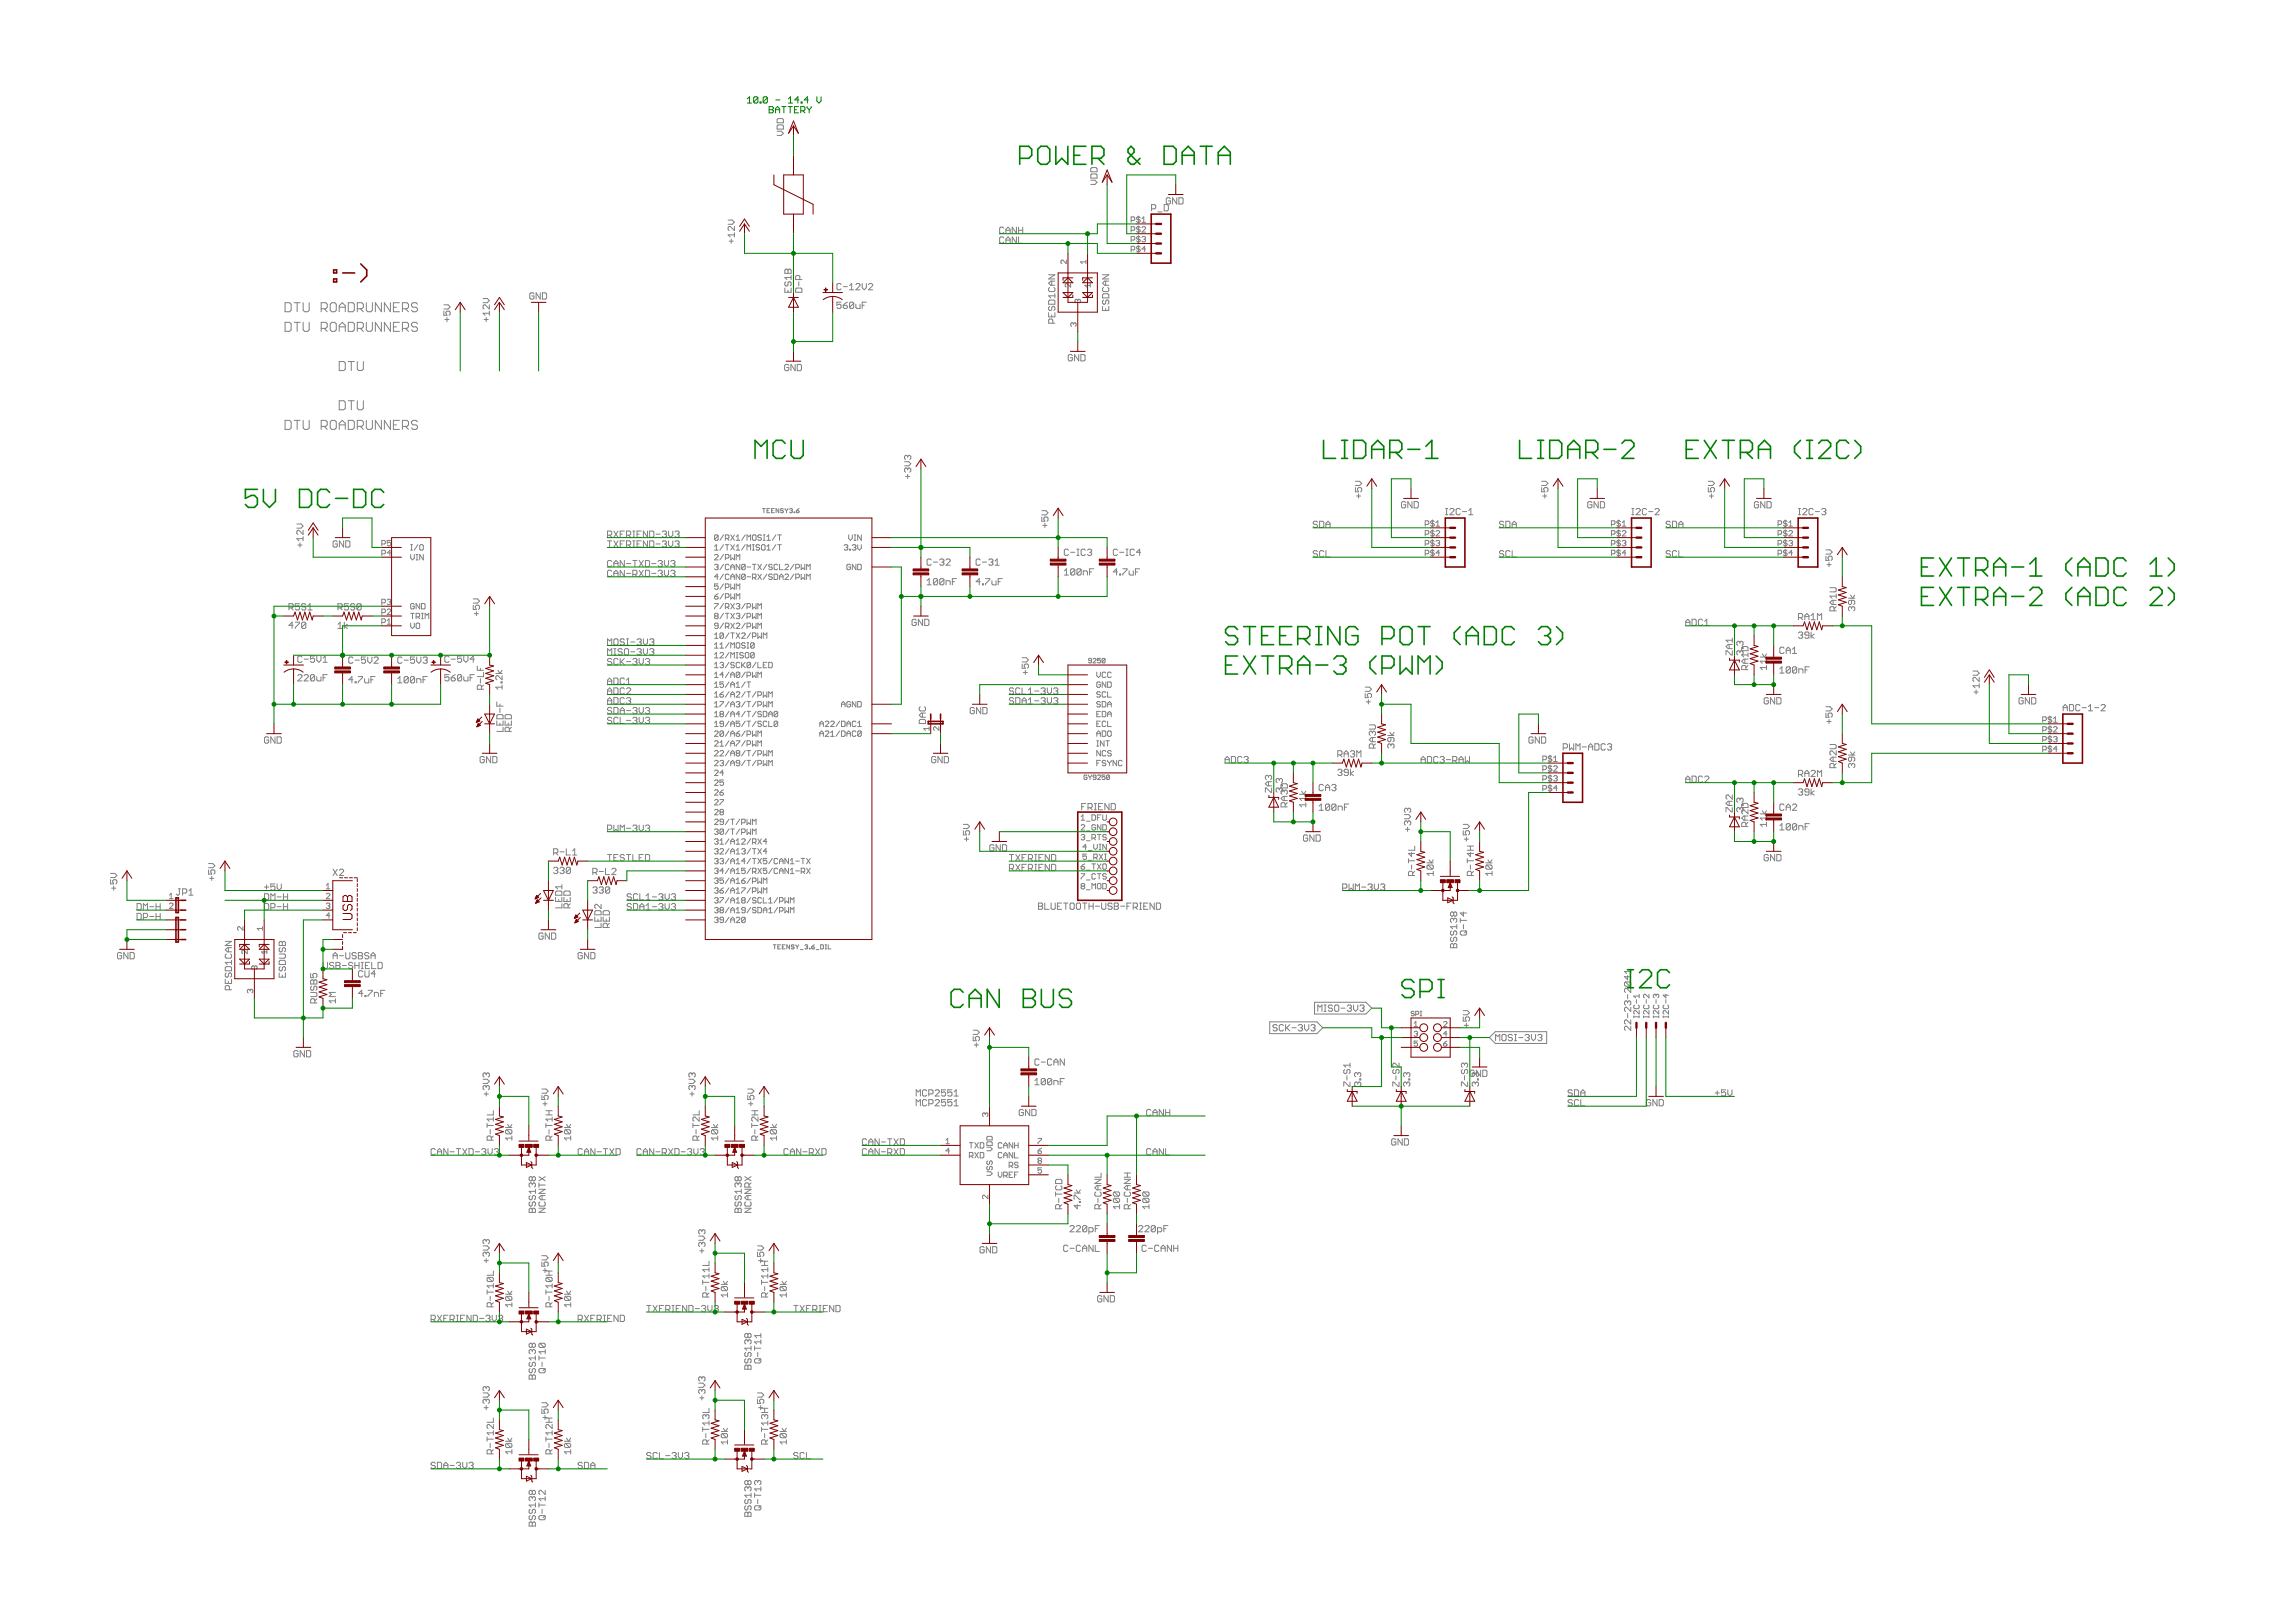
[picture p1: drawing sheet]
<svg xmlns="http://www.w3.org/2000/svg" width="1189mm" height="841mm" viewBox="0 0 1189 841" stroke-linecap="round" stroke-linejoin="round" font-family="sans-serif">
<g fill="none" stroke="#808080" stroke-width=".52">
<path d="M403 68h2l1 1-1 1h-2M403 65h2h1v2h-3zM403 62v-1h2l1 3h-3zM565 93h2l2 1-2 2h-2M565 91l1-1h2l1 2h-4zM566 87h2l1 2h-4zM377 114h2l2 1-2 1h-2M381 117v2l-3-2-1 1 1 1M520 118h-2v2l1 1 1-1M521 119h2M527 118v3l-2-3v3M528 119h2"/>
<path d="M528 118v3M530 118v3M586 119h2v-2h-2v3M586 114h2v-2h-2v3M590 112v4M590 117v4M591 118l-1-1-1 1v1h2l-1 1h-1M591 113l-1-1-1 1v1h2l-1 1h-1M592 118v-1l2 1-2 2h2M592 113l1-1v3M592 115h2M597 108h1h1l-1-2h-1v3"/>
<path d="M600 110h2M603 106l3 1v2h-1h-2zM607 103l-1-1-2 1v2l1 1 2-1v-1h-2M610 102v4l-2-4v4M611 102h2v1v2v1h-2zM378 125h2M379 124v2M381 122h-4l1 1M381 121v2M407 140v-1l1 1 1-1 1 3h-3zM408 140v2M520 123h-2v2l1 1 1-1"/>
<path d="M521 124h2M521 121v-2l1-1 1 1v2M521 126v-2l1-1 1 1v2M527 123v3l-2-3v3M528 123v3h2M553 135v2l-2-2h-1v2M563 136h-3l1 1M563 135v2M586 129h2v-1h-2v2M586 124h2v-1h-2v2M590 122v4M590 127v4"/>
<path d="M591 123h-1h-1v1h2l-1 1h-1M591 128h-1h-1v1h2l-1 1h-1M592 123h1h1l-1 1M593 124h.1M593 124h1l-1 1h-1M594 129h-2l1-1v2M148 157h2l1 1v3l-1 1h-2zM152 157h4M154 157v5M157 157v4l1 1h1l1-1v-4M166 160h3l1-1v-1l-1-1h-3v5M168 160l2 2"/>
<path d="M172 157h1l1 1v3l-1 1h-1l-1-1v-3zM176 159h3M180 157h3l1 1v3l-1 1h-3zM185 160h3v-1v-1v-1h-3v5M187 160l1 2M190 157v4l1 1h1l1-1v-4M198 157v5l-3-5v5M202 157v5l-3-5v5M204 159h1M207 157h-3v5h3M209 160h2l1-1v-1l-1-1h-2v5M210 160l2 2"/>
<path d="M216 158v-1h-2l-1 1 1 1h2v2v1h-2l-1-1M230 158h2l1 1-1 1h-2M250 155h3l1 1-1 1h-3M254 158v2l-3-2h-1l1 2M277 152h-1h-1v2l1 1 1-2h-1M280 152v3l-2-3v3M281 152h2v2v1h-2zM407 149v2h3v-2M407 146v1v1h1l1-2 1 1-1 1M408 150v1M410 143v2M410 144h-3l1 1"/>
<path d="M413 149h2l1 2h-4zM414 146v2M415 145v-2h-1h-2v2h4M436 157h-2v1h1h1l-1 2-1-1M436 147h-1h-1v3h2M437 158h2v1l-1 1zM437 149h2M439 157l-2 1M440 150h2M440 148l1-1v3M442 157v2v1l-2-1M442 157h-1h-1v2"/>
<path d="M442 157l-2 2M444 158v2h2v-2M444 147h2l-2 3h2M447 158h1M447 147v2l1 1 1-1v-2M449 157h-2v3M450 147h1h1l-2 3h2M543 142h4l-4 3h4M544 159h-1l1 2 1-1 1-1h1l-1 2M544 149h-1l1 2h2h1l-1-2M544 155h2l1 3h-4zM545 146v2"/>
<path d="M547 152v2M547 153h-4l2 1M547 146h-2l-2 1 2 1h2M555 147v2l-2-2h-1l1 2M559 156v-1l1 1-1 1M559 156l-1-1-1 1 1 1M559 156h.1M565 148h-3l1 1M565 147v2M571 159v2h4v-2M571 142h4l-4 3h4M572 155l-1 1 1 2 1-1 1-2 1 1-1 2"/>
<path d="M572 149h-1l1 2h2h1l-1-2M572 152h2l1 2h-4zM573 146v2M573 160v1M575 146h-3l-1 1 1 1h3M148 167h2l1 1v3l-1 1h-2zM152 167h4M154 167v5M157 167v4l1 1h1l1-1v-4M166 170h3l1-1v-1l-1-1h-3v5M168 170l2 2M171 168l1-1h1l1 1v3l-1 1h-1l-1-1z"/>
<path d="M176 162v-4l1-1 2 1v4M176 172v-3l1-2 2 2v3M176 169h3M180 167h3l1 1v3l-1 1h-3zM185 170h3v-1v-1v-1h-3v5M187 170l1 2M190 167v4l1 1h1l1-1v-4M198 167v5l-3-5v5M202 167v5l-3-5v5M204 169h1M207 167h-3v5h3M209 170h2l1-1v-1l-1-1h-2v5"/>
<path d="M210 170l2 2M216 168v-1h-2l-1 2h1h2v2v1h-2l-1-1M230 161v2h2l-1-1 1-1 1 1v1M231 166h2M232 165v2M251 166h2M252 165v2M254 161v2M254 162h-4l1 1M543 162v2h4v-2M545 163v1M546 167v-1l-2-1-1 2h4"/>
<path d="M556 168v-1l-1 1v1M556 168l1-1 1 1-1 1M556 168h.1M176 187h2l1 1v3l-1 1h-2zM180 187h4M182 187v5M185 187v4l1 1h2v-1v-4M409 189h-1h-1v3h1l1-2h-1M412 189v3l-2-3v3M413 189h2v3h-2zM556 184h-1h-1v2v1l2-1v-1h-1M559 184v3l-2-3v3"/>
<path d="M560 184h2v2v1h-2zM148 218h2l1 1v3l-1 1h-2zM152 218h4M154 218v5M157 218v4l1 1h1l1-1v-4M171 219l1-1h1l1 1v3l-1 1h-1l-1-1zM176 208h2h1v4h-1h-2zM180 218h3l1 1v3l-1 1h-3zM180 208h4M182 208v4M185 208v4h1h2v-4M190 218v4l1 1h1l1-1v-4"/>
<path d="M198 218v5l-3-5v5M202 218v5l-3-5v5M207 218h-3v5h3M216 219v-1h-2l-1 1 1 1h2v2v1h-2l-1-1M166 221h3l1-1v-1l-1-1h-3v5M168 221l2 2M176 223v-4l1-1 2 1v4M176 220h3M185 221h3v-1v-1v-1h-3v5M187 221l1 2M204 220h1M209 221h2l1-1v-1l-1-1h-2v5"/>
<path d="M210 221l2 2M469 239h2l1 1-1 1h-2M470 236v1M470 236h-1v2M470 236h1h1l-1 2M469 247h2M470 243v1M470 246v2M470 243h-1v2M470 243h1h1l-1 2M702 253v2h2v-1v-1h2l-1 2M702 249h3l1 1-1 2h-3"/>
<path d="M703 257h2M704 256v2M732 260v3l-2-3v3M733 260h2v3h-2zM799 253v2h2l-1-1 1-1h1v2M799 249h2l1 1-1 2h-2M800 257h2M801 256v2M828 260v3l-2-3v3M829 260h3v3h-1h-2zM885 253v2h2l-1-1 1-1h2l-1 2M885 249h2l2 1-2 2h-2"/>
<path d="M886 257h2M887 256v2M915 260v3l-3-3v3M916 260h2v3h-1h-1zM154 272h2l1 1-1 1h-2M157 279h-3l1 1M157 275v2l-2-2h-1v2M157 278v2M315 277h1l1-1-2-1v3M316 277l1 1M318 275l2 3M320 275l-2 3"/>
<path d="M321 277h1M324 275h-3v3M325 277h1l1-1-2-1v3M326 277l1 1M328 275h1M328 278h1M329 275v3M330 277h1M332 275h-2v3h2M336 275v3l-3-3v3M337 275l2 1v2h-1h-1zM340 277h2"/>
<path d="M343 276l2-1v1v1M344 277h1M345 277v1h-2M346 275v2l2 1 1-1v-2M350 276l1-1 1 1-1 1M351 277h.1M351 277h1l-1 1h-1M372 278v2h-2M372 278v-1l-2 1v2M372 278l-2 2M375 277l-2 3M376 279h1l1-1-2-1v3"/>
<path d="M377 279l1 1M379 277l2 3M381 277l-2 3M382 278v-1v3M382 280h1M386 277l-2 3M387 280v-3l1 1 1-1v3M390 277l2 1-1 2h-1zM395 278l-1-1-1 1v1h2l-1 1h-1M395 264h2M396 277h.1M396 280h.1"/>
<path d="M396 264v2M396 277v3M397 278l1-1v3M397 280h2M398 265h.1M399 264h-1v2h1M400 265h1M401 264h-1v2h1M402 277l-2 3M403 277h2M404 264v2l-2-2v2M404 277v3"/>
<path d="M406 264h-1l1 1v1l-1-1M407 264l1 1M408 265v1M408 264v1M409 264h1v1M410 265h.1M410 265v1l-1-1M412 265v1zM413 265h1l-1 1zM414 264l-1 1M440 277v2l1 1 1-1v-2M443 277h1"/>
<path d="M443 280h1M443 277v3M446 277v3l-2-3v3M540 268v2h2l-1-1 1-1h1v2M540 265h2l1 1-1 1h-2M540 272h3M542 271v2M683 271l-1-1-1 1v1h2l-1 1h-1M684 270l2 1v2h-2zM687 272h2M687 273v-2l1-1 1 1v2M728 260h-2v3h1h1v-1h-1"/>
<path d="M739 272l1-1v-1h-1v3M739 277l1-1v-1h-1v3M742 269v4M742 274v4M742 280v3M743 270h-2l1 1 1 1v1l-2-1M743 275h-2l1 1 1 1v1l-2-1M744 275h1h1l-2 3h2M744 273h2M744 271l1-1v3M749 267h1M749 264h1"/>
<path d="M750 264v3M751 264h1h2l-3 3h3M757 264h-1h-1v2v1l2-1M758 265h2M761 267h2M761 265l1-1v3M779 271v-1l-2 1 1 1h1v1h-2M780 270l3 1v2h-1h-2zM784 272h2M784 273v-2l1-1 1 1v2M825 260h-1h-1v3h1l1-1h-1M835 272h2v-2h-2v3"/>
<path d="M835 277h2v-2h-2v3M839 269v4M839 274v4M839 280v3M840 270h-2v1h1l1 1-1 1-1-1M840 275h-2v1h1l1 1-1 1-1-1M841 275h2l-2 3h2M841 273h2M841 271l1-1v3M846 267h1M846 264h1M846 264v3"/>
<path d="M848 264h2l-2 3h2M853 264h-2v2l1 1 1-1M854 265h3M858 264h2l-2 3h2M866 271l-1-1-2 1 1 1h2l-1 1h-2M867 270l2 1v2h-1h-1zM870 272h2M870 273v-2l1-1 1 1v2M911 260h-2v3h2v-1h-1M921 272h2v-2h-2v3M921 277h2v-2h-2v3M925 269v4"/>
<path d="M925 274v4M925 280v3M926 275h-1l-1 1h2v1v1l-2-1M926 270h-1l-1 1h2v1v1l-2-1M927 275h1h1l-2 3h2M927 271l1-1v3M927 273h2M932 267h1M932 264h1M933 264v3M934 264h1h1l-2 3h2M940 264h-1h-1v2v1l2-1"/>
<path d="M941 265h2M944 264h2v1M945 265h1M946 265v1v1l-2-1M154 282h3M155 281v3M175 281l-1-1-1 1v2v1l2-1v-1h-1M178 280v4l-2-4v4M179 280l2 1v2v1h-2zM198 282h1l1-1-2-1v3M198 287h1l1-1-2-1v3M203 280h-2v1h1h1l-1 2-1-1"/>
<path d="M203 287h-2l1-2v3M213 287v2l1 1 1-1v-2M213 285h1M213 282h1M213 282v3M216 290h1M216 287h1M216 287v3M217 282l-2 3M218 283v-1l1 1v2h-1zM219 287v3l-1-3v3M315 280h2"/>
<path d="M316 280v4M317 291l-1-1-1 1v2v1l2-1M317 296h-1h-1v2v1l2-1M318 294v-2l1-2 1 2v2M318 299v-2l1-1 1 1v2M318 292h2M318 297h2M318 280l2 4M320 280l-2 4M321 282h1M324 280h-3v4M324 290v4l-3-4v4"/>
<path d="M324 296v3l-3-3v3M325 282h1l1-1-2-1v4M325 292h2M325 297h2M326 282l1 2M328 280h1M328 284h1M328 290h2M328 298h2v-2h-2v3M329 280v4M329 290v4M329 298l1 1"/>
<path d="M330 282h1M331 290l2 4M331 296l2 3M332 280h-2v4h2M333 290l-2 4M333 296l-2 3M334 290l3 1v2l-1 1h-2zM334 296h3v2l-1 1h-2zM336 280v4l-3-4v4M337 280l2 1v2l-1 1h-1zM338 292h2M338 297h2"/>
<path d="M340 282h2M341 291l2-1v1v1M341 296h2v1M342 292h1M342 297h1M343 297v1v1l-2-1M343 292v1v1l-2-1M343 281l2-1v1v1M344 282h1M344 290v3l1 1 1-1v-3M344 296v2l1 1 1-1v-2M345 282v2l-2-1"/>
<path d="M346 280v2l2 2 1-2v-2M348 291l1-1 1 1-1 1M348 296h1h1l-1 1M349 292h.1M349 297h.1M349 297l1 1-1 1-1-1M349 292l1 1-1 1-1-1M350 281l1-1 1 1-1 1M351 282h.1M351 282h1l-1 2-1-1M370 285h2M370 283l1-1v3"/>
<path d="M370 288l1-1 1 1-2 2h2M370 293l2-1v1v1M371 294h1M372 294v1h-2M372 299h-2l2-2v3M375 297l-2 3M375 292l-2 3M375 287l-2 3M375 282l-2 3M376 289h1l1-1-2-1v3M376 282h2M377 282v3"/>
<path d="M378 298l-1-1-1 1v2h2M378 293l-1-1-1 1v2h2M379 287v3l1-1 1 1v-3M379 295v-2l1-1 1 1v2M379 299h2M379 294h2M379 282l2 3M381 282l-2 3M382 285h1M382 290v-3v1l1-1v3M382 283v-1v3M383 292v3l-1-3v3"/>
<path d="M383 297v3l-1-3v3M386 298v-1l-2 1v2M386 298l-2 2M386 293v2h-2M386 298v2h-2M386 293v-1l-2 1v2M386 293l-2 2M386 282l-2 3M387 285v-3l1 1 1-1v3M387 299h2M387 294h2M390 299h1l1-1-2-1v3"/>
<path d="M390 285h1M390 292h2M390 282h1M390 282v3M391 292v3M391 299l1 1M393 297l2 3M393 292l2 3M394 283l-2-1v1l1 1 1 1h-1h-1M395 297l-2 3M395 292l-2 3M395 283v-1l1 1v2h-1z"/>
<path d="M397 285h2M397 297l-1 3M397 283l1-1v3M397 292l-1 3M400 298v-1l-2 1 1 1h1v1h-2M400 293v-1l-2 1 1 1h1v1h-2M401 297l2 1v2h-2zM402 282l-2 3M403 293v-1l-2 1v2h1h1M403 282h2M404 299h2M404 282v3"/>
<path d="M404 292v3h2M407 298v-1l2 1-2 2h2M407 293v-1l2 1-2 2h2M411 297l-1 3M411 292l-1 3M412 294h2v-1l-2-1v3M412 299h2v-1l-2-1v3M415 297v3l1-1 1 1v-3M415 292v3l1-1 1 1v-3M418 295v-3l1 1 1-1v3M437 283l2-1v1v1M438 284h1"/>
<path d="M439 284v1h-2M440 285h1zM441 293l-1-1-1 1v2h2v-1h-1M442 283l1-1 1 1-1 1M443 284h.1M443 284h1l-1 1h-1M444 292v3l-2-3v3M444 292l2 1v2h-2zM444 282v2l1 1 1-1v-2M483 290h-1h-2v2l1 1 2-1M484 291h2M487 290h2v1"/>
<path d="M488 291h1M489 291v1v1l-2-1M490 290h1h1l-2 3h2M496 300h-2v3M508 290h-1h-1v2v1l2-1M509 291h2M511 300h2l-2 3M512 290h2h1l-1 1M513 291h1M514 291l1 1-1 1-2-1M516 293h2M516 291l1-1v3"/>
<path d="M519 300h-2v3M552 296l1-1v3M552 298h2M554 285h-1h-1v2v1l2-1M555 286h2M557 295v2l-1 1-1-1M557 295h-1h-1v2M557 295l-2 2M558 285h1M558 288h1M559 285v3M560 295v2v1l-2-1"/>
<path d="M560 295h-2v2M560 295l-2 2M561 298v-2h3v2M562 285h-2v2l1 1 1-1M564 285h1h1l-1 1M565 296h1M565 286h.1M565 286l1 1-1 1-1-1M567 295h-2v3M579 296h-2l2-1v3M579 285h-2v2l1 1 1-1M580 297l1 1z"/>
<path d="M580 286h2M582 295h2l-2 3M584 285h1M584 288h1M584 285v3M585 296v1l1 1h1v-2M588 285h-1h-1v2v1l2-1M588 296h2M591 295h-3v3M591 286h-2l2-1v3M683 286l-1-1-1 1v1l2 1-1 1-1-1M686 286v-1l-2 1v2v1l2-1"/>
<path d="M687 285v4h2M739 282l1-1v-1h-1v3M739 287h1v-2h-1v3M742 285v3M743 286v-1l-2 1 1 1h1v1l-2-1M743 281v-1l-2 1h1l1 1v1l-2-1M744 281l2-1v1M745 281h1M746 281v1v1l-2-1M746 287h-2l2-2v3M779 286v-1l-2 1 1 1 1 1v1l-2-1M783 286l-1-1-2 1v2l1 1 2-1"/>
<path d="M784 285v4h2M835 282h2v-1l-2-1v3M835 287h2v-1l-2-1v3M839 285v3M840 281l-2-1v1h1l1 1-1 1-1-1M840 286l-2-1v1l1 1h1l-1 1-1-1M841 281l1-1 1 1h-1M842 281h.1M842 281l1 1-1 1-1-1M843 287h-2l1-2v3M866 286l-1-1-2 1 1 1 2 1-1 1-2-1M869 286l-1-1-1 1v2v1l2-1"/>
<path d="M870 285v4h2M921 282h2v-1l-2-1v3M921 287h2v-1l-2-1v3M925 285v3M926 281l-1-1-1 1h2v1v1l-2-1M926 286l-1-1-1 1 2 1v1l-2-1M927 281l1-1 1 1h-1M928 281h.1M928 281l1 1-1 1-1-1M929 287h-2l1-2v3M946 288v2h2l-1-1 1-1 2 1-1 1M946 285h2l2 1-2 1h-2"/>
<path d="M947 293h2M948 292v2M150 315h1l1-2h-2v3M151 315l1 1M155 313h-2v1h1h1v2h-2M158 313h-1l-1 1h2v2h-2M160 316h2M160 314l1-1v3M175 315h2v-2h-2v3M176 315l1 1M181 313h-3v1h2h1l-1 2h-2M184 313h-2v1h1l1 2h-1h-1"/>
<path d="M187 313h-1h-1v3M187 313v3h-2M187 313l-2 3M198 317h1l1-1h-2v2M198 312h1l1-1h-2v2M201 316h2l-2 2h2M201 311h1h1l-1 1M202 312h.1M202 312h1l-1 1h-1M213 318h2M214 318v3M215 313h-1h-1v3l2-1v-1h-1"/>
<path d="M216 320h1l1-2h-2v3M217 320l1 1M218 313v3l-2-3v3M218 318h1M218 313h2v3h-2zM219 318v3M245 314v2h2l-1-1 1-1h2l-1 2M245 310h2l2 1-2 2h-2M246 318h2M247 317v2M370 309h2v1h-1zM370 313h2l-2 3"/>
<path d="M371 319l-1 1 1 1 1-1v-1M371 319h-1l1-1h1v1M371 319h1M372 303h-2v1h1h1v1h-2M372 308l-2 1M375 318l-2 3M375 313l-2 3M375 308l-2 2M375 303l-2 2M376 304h1l1-1h-2v2M376 310h1l1-2h-2v2M376 315h1l1-2h-2v3"/>
<path d="M376 318h2M377 318v3M377 315l1 1M379 300v-2l1-1 1 1v2M379 303v2l1-1 1 1v-2M379 308v2h1h1v-2M379 318l2 3M379 313l2 3M381 318l-2 3M381 313l-2 3M382 310v-2v1l1-1v2M382 305v-2v1l1-1v2"/>
<path d="M382 313h1v1M382 318h1v1M382 319h1M382 314h1M383 314v1v1l-1-1M383 319v1v1l-1-1M386 318l-2 3M386 313l-2 3M387 315h2v-2h-2v3M387 320h2v-2h-2v3M390 313v3l1-1 1 1v-3M390 318v3l1-1 1 1v-3"/>
<path d="M393 316v-3l1 1 1-1v3M404 300v-2l1-1 1 1v2M418 300v-3l1 1 1-1v3M480 303h3M480 301l2-1v3M486 300v3h-1h-1M486 300h-1h-1v3M486 300l-2 3M489 300v3h-2M489 300h-2v3M489 300l-2 3M490 303v-2h2v2"/>
<path d="M494 301h1M508 301h-2l1-1v3M509 303h1zM514 301l1 2h1v-2M517 301h1M935 320h2M939 319l1-1v3M948 305h3h1l-1 2h-3M950 311v2M951 317v-2l-1-1-2 1v2h4M952 311h-3l-1 1 1 1h3M952 309h-4l1 1"/>
<path d="M952 314l-1 1M952 308v2M958 310h3M959 308l1 2 1-2M960 311v2h-1h-1v-2h3v1v1M960 315l-1-1-1 1v2M960 315v-1l1 1v2M960 315h.1M152 324h-2l1-2v4M153 322h2l-2 4M158 323v2v1l-2-1M158 323l-1-1-1 1v2"/>
<path d="M158 323l-2 2M163 340h-2v2l1-1 1 1v1h-2M164 340v2l1 1 1-1v-2M175 324l1-2v4M175 326h2M178 322v4M180 324l-2 1 2 1M198 323h1l1-2h-2v2M201 322l1-1v2M201 323h2M213 323v2l1 1 1-1v-2M216 323h2l-1 3-1-1z"/>
<path d="M218 321h1M220 321v-3l1 1 1-1v3M239 340h-2v2l1-1 1 1v1h-2M240 340v2l1 1 2-1v-2M315 334v-3l1 1 1-1v3M315 339v-3l1 1 1-1v3M318 336h1M318 339h1M319 331l1 1v2h-2v-2zM319 336v3M322 337v-1l-2 1 2 2h-2M324 332l-2-1-1 1 2 1 1 1h-1h-2"/>
<path d="M324 336l2 1v2h-1h-1v-2zM325 334h1M325 331h1M325 331v3M327 333h2M327 338h2M330 337l2-1v1v1M330 332l2-1v1v1M331 333h1M331 338h1M332 333v1h-2M332 338v1h-2"/>
<path d="M333 336v2l1 1 2-1v-2M333 331v2l1 1 2-1v-2M337 337l1-1 1 1-1 1M337 332l1-1 1 1-1 1M338 333h.1M338 338h.1M338 333h1l-1 1h-1M338 338h1l-1 1h-1M370 339l1-1v3M370 331h2M370 329l1-1v3M370 334l1-1v3"/>
<path d="M370 336h2M372 324h-2l1-1h1v2v1l-2-1M373 339l1-1 1 1-2 2h2M373 336h2M373 334l1-1v3M375 328v2v1l-2-1M375 328h-1l-1 2M375 328l-2 2M375 323l-2 3M376 325h1l1-2h-2v3M377 325l1 1M378 338l-2 3"/>
<path d="M378 333l-2 3M378 328l-2 3M379 336v-3l1 1 1-1v3M379 328h2M379 323l2 3M380 328v3M381 323l-2 3M382 323h1l-1 3h1M382 338h.1M382 334v-1l1 1v2l-1-1zM382 328l1 3M382 338v3"/>
<path d="M383 328l-1 3M384 328h1h1l-2 3h2M385 339v-1l-2 1 1 1h1v1l-2-1M386 339l1-1 1 1v2l-2-1zM386 334v-1l-2 1h1l1 1v1l-2-1M386 323l-2 3M387 325h2v-2h-2v3M387 336h1M387 333h1M388 333v3M389 328l-2 3M390 330h1l1-2h-2v3"/>
<path d="M390 323v3l1-1 1 1v-3M391 334v1l-1 1-1-1M391 339v1l-1 1-1-1M391 339l-2-1v2M391 334l-2-1v2M391 339l-2 1M391 334l-2 1M393 321v-3l1 1 1-1v3M393 326v-3l1 1 1-1v3M393 328v3l1-1 1 1v-3M396 331v-3v1l1-1v3M475 321h-1h-1v3h2v-1h-1"/>
<path d="M478 321v3l-2-3v3M479 321h2v3h-2zM874 323h2M874 324v-2l1-1 1 1v2M877 321h2v3h-2zM882 321h-2v3h1h1M883 324h3M883 322l2-1v3M896 334v2M898 337v2l-3-2v2M898 334h-2l-1 1 1 1h2M898 331v2"/>
<path d="M898 332h-3l1 1M902 338l-1-1-1 1 1 1M902 333l-1-1-1 1 1 1M902 333h.1M902 338h.1M902 333v-1l1 1v1M903 337v-1v-1h2l1 1v1h-4v1M903 337v1v1M903 336h.1M906 339h-3l1 1M906 338v2M913 339l1 1 2-1"/>
<path d="M925 336l-1-1-2 1v2l1 1 2-1M926 339v-3l1-1 1 1v3M926 337h2M929 339h2M929 336l1-1v4M932 320h2v-2h-2v3M932 328l2-1v1v1M933 329h1M933 320l1 1M934 329v1v1l-2-1M935 321v-2l1-1 1 1v2M937 329h-1h-1l1-2 1 1v2v1l-2-1"/>
<path d="M939 327v4M939 321h2M940 329l-1 1 1 1M942 321v-3l1 1 1-1v3M154 350h1h2l-3 3h3M157 340h-1h-2v3h1h2M158 350h2l-2 3h2M158 342h2M163 350v2v1l-2-1M163 350h-2v2M163 350l-2 2M164 351l1 2h1v-2"/>
<path d="M167 351h2M167 343h3M167 341l2-1v3M170 350h-3v3M183 352h-2l1-1v3M183 341l-1-1-1 1v2v1l2-1M184 353l1 1zM184 342h2M186 351h2l-2 3M189 352v2h2v-2M189 340h-2v2h1h1v2l-2-1M191 340v3l1 1 1-1v-3"/>
<path d="M192 352h1M194 341v-1l2 1-2 3h2M194 351h-2v3M206 354h2M206 352l1-1v3M208 341v-1l-2 1v2l1 1 1-1M209 342h3M212 351h-2h-1v2M212 351v2l-1 1-2-1M212 351l-3 2M215 351v2l-1 1-1-1M215 351h-2v2"/>
<path d="M215 340h-2v2h1h1l-1 2-1-1M215 351l-2 2M216 340v3l1 1 1-1v-3M216 354v-2h2v2M219 352h1M219 341l2-1v1v1M220 342h1M221 342v1v1l-2-1M221 351h-2v3M233 350h-2v1h1h1l-1 2-1-1M233 340h-1h-1v3h2M234 351h1l1 1-2 1z"/>
<path d="M234 342h2M236 350l-2 1M239 350v2v1l-2-1M239 350h-1h-1v2M239 350l-2 2M240 351l1 2h2v-2M244 351h1M246 342h-2l1-2v3M246 350h-2v3M247 345v2h4M249 346v1M249 352v2"/>
<path d="M250 357v-1l-2-1-1 2h4M251 348v3h-4M251 355l-1 1M257 349h3M258 347l1 2 1-2M260 353v1zM260 356h-3l1 1M260 350v2l-3-2v1v1M260 355v2M315 355v-3l1-1 1 1v3M315 360v-2l1-2 1 2v2M315 353h2"/>
<path d="M315 358h2M317 342l-2-1v1l1 1 1 1h-1h-1M318 356h2v1v2v1h-2zM318 351h2v1v2v1h-2zM320 342v-1l-2 1v2h1h1M321 341v3M322 343l2 1M324 352l-1-1-2 1v2l1 1 2-1M324 357l-1-1-2 1v2l1 1 2-1M324 341l-3 2M325 357v-1l2 1-2 3h2M325 352l1-1v4"/>
<path d="M325 343h2M325 355h2M328 342l2-1v1v1M329 343h1M330 343v1h-2M331 341v2l1 1 1-1v-2M334 342l2-1 1 1-1 1M336 343h.1M336 343h1l-1 1h-2M370 346h2M370 351h2M370 344l1-1v3"/>
<path d="M370 349l1-1v3M370 354l1-1v3M370 359l1-1v3M370 341h2M370 356h2M373 344l2-1v1v1M373 360h2v1h-1zM374 345h1M375 345v1h-2M375 353h-2v2l1-1 1 1v1h-2M375 350h-2l2-2v3M375 358l-2 2"/>
<path d="M378 358l-2 3M378 353l-2 3M378 348l-2 3M378 343l-2 3M379 350h2M379 341v-3l1 1 1-1v3M379 351v-2l1-1 1 1v2M379 356v-2l1-1 1 1v2M379 360h2M379 355h2M381 344l-2-1v1l1 1 1 1h-1h-1M382 341h.1"/>
<path d="M382 359v-1l1 1-1 2h1M382 354v-1v3M382 356h1M383 344v-1l-1 1v2h1M383 349v2h-1M383 349v-1l-1 1v2M383 349l-1 2M384 343v3M385 345l1 1M386 343l-2 2M386 358l-2 3M386 353l-2 3"/>
<path d="M386 348l-2 3M387 353h2M387 350h2v-1l-2-1v3M387 358h2M388 353v3M388 358v3M389 344v2h-2M389 344v-1l-2 1v2M389 344l-2 2M390 348v3l1-1 1 1v-3M392 358l-2 3M392 343l-2 3"/>
<path d="M393 343v3h2M393 351v-3l1 1 1-1v3M396 358v3v-1l1 1v-3M396 345h.1M397 343h-1v3h1M398 343l2 1v2h-2zM525 357l-1-1-1 2h2v1v1l-2-1M529 357l-1-1-2 1v2l1 1 2-1M530 356v4h2M530 344v2h1v-1v-1l2 1-1 1M530 341h2l1 1-1 1h-2M530 348h2"/>
<path d="M531 347v3M533 360h2M533 358l1-2v4M536 358h2M539 357l2-1 1 1-1 1M541 358h.1M541 358l1 1-1 1-2-1M543 356v3l1 1 1-1v-3M546 357l2-1v1v1M547 358h1M548 358v1v1l-2-1M566 342h-2l1-1 1 1v1l-1 1-1-1"/>
<path d="M566 342h2l-2 2h2M568 348v2l1 1 1-1v-2M570 354v-1l-2 1v2h2v-1h-1M570 359v-1l-2 1 1 1h1v1h-2M570 341h-1v1h1v2l-1-1M573 342h-2v1M573 342l-1 2-1-1M573 342l-2 1M573 349v-1l-2 1v2h1h1M573 353v3l-2-3v3M573 359v-1l-2 1v2h1h1M574 353l2 1-1 2h-1z"/>
<path d="M574 358v3h2M576 349l-1-1-1 1v2h1h1M708 356h2l1 1-1 1h-2M708 359v3h1v-2v-1l2 1-1 2M904 342v2M905 347v-2h-1h-1v2h3M906 342h-2l-1 1 1 1h2M906 345l-1 1M912 340h4M916 346h-4l1 1M916 342v2M916 345v2"/>
<path d="M916 343h-4l1 1M922 347l1-1v3M922 349h3M928 346v2l-1 1-1-1M928 346h-2v2M928 346l-2 2M931 346v2v1l-2-1M931 346h-2v2M931 346l-2 2M932 349v-2h2v2M936 347h1M938 346h-2v3"/>
<path d="M1022 348h3l1 1-1 1h-3M1023 359h2M1024 358v2M1026 355h-4l2 1M1026 351v2l-2-2-2 1 1 1M1026 354v2M257 374v2h4v-2M257 364v2h4M258 370h2l1 2h-4zM259 365v1M259 367v2M259 375v1"/>
<path d="M261 377v2h-4M262 374v2h3v-2M262 370h2l1 2h-3zM263 375v1M264 379v-2h-1h-1v2h3M265 377l-1 1M315 365v-2l1-1 1 1v2M315 363h2M317 372h-1h-1v1l2 1-1 1-1-1M317 367h-1h-1v1l2 1-1 1-1-1M318 362h2v2v1h-2zM318 367h2v2v1h-2z"/>
<path d="M320 372h-2v2l1 1 1-1M321 368h3M321 372v3h3M321 370v-2l1-1 2 1v2M324 362h-1h-2v2l1 1 2-1M325 362h1h1l-1 1M325 368h2M325 373h2M326 363h.1M326 363l1 1-1 1-1-1M328 372h2v1M328 367h2v1"/>
<path d="M329 368h1M329 373h1M330 368v1v1l-2-1M330 373v1v1l-2-1M331 372v2l1 1 1-1v-2M331 367v2l1 1 1-1v-2M334 372h2h1l-1 1M334 367h2h1l-1 1M336 368h.1M336 373h.1M336 368l1 1-1 1-2-1M336 373l1 1-1 1-2-1"/>
<path d="M370 364h1v2M370 370l1-1v2M370 375l1-1v2M370 379h1h1l-2 3h2M370 366h2M370 376h2M370 371h2M370 361h2M373 364h2l-2 2M374 370h-1l1-1h1v1M374 370h-1l1 1h1v-1M374 370h1"/>
<path d="M375 375h-1h-1l1-1h1v2h-2M375 379v2v1l-2-1M375 379h-1l-1 2M375 379l-2 2M378 379l-2 3M378 374l-2 2M378 369l-2 2M378 364l-2 2M379 361v-2l1-1 1 1v2M379 366v-2h1h1v2M379 371v-1l1-1 1 1v1M379 376v-1l1-1 1 1v1"/>
<path d="M379 365h2M379 375h2M379 370h2M382 364h1v1M382 365h1M383 365v1h-1M383 374h-1v1h1v1h-1M383 379l-1 1M383 370h-1l1-1v2M386 379l-2 3M386 374l-2 2M386 369l-2 2"/>
<path d="M386 364l-2 2M387 364h2M387 374h2M387 369h2M388 364v2M388 369v2M388 374v2M390 379v3l1-1 1 1v-3M392 374l-2 2M392 369l-2 2M392 364l-2 2M393 360h1l1-1-2-1v3"/>
<path d="M393 365h1l1-1h-2v2M395 374h-2v1h1l1 1h-1h-1M395 369h-2v1h1l1 1h-1h-1M396 364v2v-1l1 1v-2M396 369h1v2h-1zM397 374h-1v2h1M398 361v-3l1 1 1-1v3M398 366v-2h1h1v2M398 371v-1l1-1 1 1v1M398 374v2h2M398 370h2M403 369v2h-2"/>
<path d="M403 374v2h-2M403 369h-2v2M403 374h-2v2M403 374l-2 2M403 369l-2 2M425 376v-1l1-1 1 1v1M425 375h2M428 379h2l-2 3h2M428 374h2l-2 2h2M430 374h1h1l-2 2h2M430 380l1-1v3M435 374l-2 2"/>
<path d="M435 379l-2 3M436 374h2l-1 2h-1zM436 366v-2h1h1v2M436 379h2l-1 3h-1zM436 365h2M439 376v-1l1-1 1 1v1M439 375h2M441 364h-1h-1v2h2v-1h-1M444 364v2l-2-2v2M444 379h-1h-1v3l2-1M444 374h-1h-1v2h2M444 364h2v2h-2z"/>
<path d="M444 376h2M444 375l1-1v2M446 379v2v1l-2-1M446 379h-1l-1 2M446 379l-2 2M476 373h1h2l1 2h-4zM477 366l-1 1 1 1h2h1l-1-2M478 370v2M480 370h-3l-1 1 1 1h3M481 377v1M481 378h-2h1M487 377v1l-2-1h-1v1"/>
<path d="M505 367h-1h-1v2v1l2-1v-1h-1M508 367v3l-2-3v3M509 367h3v2l-1 1h-2zM525 362h-1l-1 1h2v1v1l-2-1M526 362h3v2l-1 1h-2zM530 363h2M530 365v-2l1-1 1 1v2M533 365h2M533 363l1-1v3M536 363h2M539 362h2h1l-1 1M541 363h.1"/>
<path d="M541 363l1 1-1 1-2-1M543 362v2l1 1 1-1v-2M546 362h2v1M547 363h1M548 363v1v1l-2-1M568 375h1M568 370h1M570 364h-2l1 1h1v1h-2M570 374h-2v2h2M570 369h-2v2h2M571 364h2v2h-2zM571 369h2v2h-2z"/>
<path d="M571 379h2v3h-2zM573 374h-2v2h1h1M574 365h2M574 379h1h1l-1 3-1-1zM574 374v2h2M574 370h2M574 366v-2h1h1v2M574 371v-1l1-1 1 1v1M708 364h2M709 363v2M710 376h2h1l-1 2h-2M711 379h-1v2"/>
<path d="M711 379h1h1l-1 2M711 379v1M720 379l1 2 1-2M916 362h-2v2l2 1v-2h-1M920 362v3l-2-3v3M921 362h2v2l-1 1h-1zM946 370v2h2l-1-1 1-1h2l-1 2M946 366h2l2 1-2 1h-2M947 374h2M948 373v2M1049 362h-1h-2v2l1 1 2-1v-1h-2M1052 362v3l-2-3v3"/>
<path d="M1053 362h2v2v1h-2zM1059 373h1v-1l-1-1v3M1059 378h1v-1h-1v2M1062 371v4M1062 376v4M1063 372v-1l-2 1 1 1h1v1h-2M1063 377h-2l1 1h1v1h-2M1064 374h2M1064 377h1h1l-2 2h2M1064 372l1-1v3M1069 368v-2l1-1 1 1v2M1069 367h2"/>
<path d="M1072 365l3 1v2h-1h-2zM1078 366l-1-1-1 1v2h2M1079 367h2M1082 368h2M1082 366l1-1v3M1086 367h2M1089 366v-1l2 1-2 2h2M139 382h-2v3h1h1v-2h-1M143 382v3l-3-3v3M144 382h1h1v3h-1h-1zM251 393l-1-1-1 1v2h2v-1h-1M254 392v3l-2-3v3"/>
<path d="M255 392h2l1 1v2h-1h-2zM370 384h1h1l-2 3h2M370 400l1-1 1 1-2 2h2M370 389h1h1l-2 3h2M370 394h1h1l-2 3h2M373 394h2v1M373 389h1h1l-2 3h2M373 385l1-1v3M373 387h2M374 395h1M375 395v1v1l-2-1M378 394l-2 3"/>
<path d="M378 389l-2 3M378 384l-2 3M379 387v-2l1-1 1 1v2M379 385h2M379 382v-2l1-1 1 1v2M379 392v-2l1-1 1 1v2M379 397v-2l1-1 1 1v2M379 395h2M379 390h2M379 380h2M382 384h1l-1 3M382 380h1v1l-1 1z"/>
<path d="M382 390v-1h1v1M382 390v1v1l1-1v-1M382 390h1M383 395h-1v-1h1v2v1l-1-1M386 394l-2 3M386 389l-2 3M386 384l-2 3M387 386h2v-2h-2v3M387 381h2v-2h-2v3M387 394h2M387 389h2M388 389v3"/>
<path d="M388 394v3M390 384v3l1-1 1 1v-3M392 394l-2 3M392 389l-2 3M393 391h1l1-2h-2v3M393 382v-3l1 1 1-1v3M393 387v-3l1 1 1-1v3M393 396h1l1-2h-2v3M396 389v3v-1l1 1v-3M396 394v3v-1l1 1v-3M398 397v-3l1 1 1-1v3M398 392v-3l1 1 1-1v3"/>
<path d="M425 382v-2l1-1 1 1v2M425 380h2M430 382h2M439 382v-2l1-1 1 1v2M439 380h2M485 393l-1-1-1 1v2h2v-1h-1M488 392v3l-2-3v3M489 392l3 1v2h-1h-2zM568 395h1M568 387h1M568 384h1M568 380h2"/>
<path d="M568 382v-2l1-1 1 1v2M569 384v3M570 394h-2v3M570 389v3l-2-3v3M572 384v3l-2-3v3M573 394h-2l1 1 1 1v1l-2-1M573 389h-2v2l1 1 1-1M573 384h2M574 384v3M574 394l1 1M575 395v2M576 389h-1h-1l1 1 1 1-1 1-1-1"/>
<path d="M576 394l-1 1M579 394v3l-2-3v3M582 394h-1h-1v2v1l2-1M635 394h2M635 395v-2l1-1 1 1v2M638 392l2 1v2h-2zM644 393l-1-1-2 1v2h1h2M645 393l1-1 1 1-1 1M646 394h.1M646 394h1l-1 1h-1M693 399h2v1M693 391h2v-1l-2-1v3"/>
<path d="M694 391l1 1M697 392v-2l1-1 1 1v2M697 391h2M700 399v3M700 390l1-1 1 1-1 1M701 391h.1M701 400l-1 1 1 1M701 391h1l-1 1h-1M703 392v-3l1 1 1-1v3M711 382v2M712 388v-2l-2-1v3h3M713 382h-2l-1 1 1 1h2"/>
<path d="M713 385l-1 2M719 381h3M721 386v-1l1 1v2M721 386l-1-1-1 1 1 2M721 382v2h-1h-1l1-2h2v1v1M721 386v1M736 394h3M736 395v-2l2-1 1 1v2M740 392l2 1v2h-1h-1zM745 393v-1l-2 1v2h1h1M746 393l2-1v1v1M747 394h1"/>
<path d="M748 394v1h-2M750 394h2M753 394h1h1l-1-2h-1v3M754 394l1 1M756 394h2M756 395v-2l1-1 1 1v2M759 392v3l1-1 2 1v-3M795 382h-1h-2v3h1h2v-2h-2M798 382v3l-2-3v3M799 382h2v3h-2zM800 394l1-1v-1h-1v3M800 399l1-1v-1h-1v3"/>
<path d="M803 391v4M803 396v4M804 392h-2l2 2v1l-2-1M804 397h-2l2 2v1l-2-1M805 395h2M805 397h1h1l-2 3h2M805 393l1-1v3M810 388l2-1v-2h-2v4M813 385v4l1-1 2 1v-4M817 389v-4l1 2 1-2v4M820 387h2M823 387h2"/>
<path d="M823 389v-2l1-2 1 2v2M827 385h1l1 1v2l-1 1h-1zM832 386l-1-1-1 1v2v1l2-1M833 386l2-1v1v1M834 387h1M835 387v1v1l-2-1M939 400v-1l2 1-2 2h2M948 386h3h1l-1 2h-3M950 392v3M951 398l-1-2h-2v2h4M952 392h-3l-1 1 1 2h3M952 389v2l-3-2-1 1 1 1"/>
<path d="M952 396l-1 1M958 391h3M959 390l1 1 1-1M960 392v2l-1 1-1-1v-2h3v1v2M960 396h-1h-1v2M960 396v1M960 396h1v2M1059 383h1v-1h-1v2M1059 389l1-1v-1h-1v3M1062 381v4M1062 386v4M1063 382h-2l1 1h1v1h-2"/>
<path d="M1063 387h-1l-1 1h2v1v1l-2-1M1064 382h2v1M1065 383h1M1066 383v1h-2M1066 388h-2l2-1v3M370 420l1-1 1 1-2 2h2M370 410l1-1 1 1-2 2h2M370 405l1-1 1 1-2 2h2M370 415l1-1 1 1-2 2h2M373 414h2l-2 3M373 411h2v1h-1zM375 404h-2v2l1-1 1 1v1h-2"/>
<path d="M375 400h-2l2-1v3M375 409l-2 2M561 418h1M563 416h-2v4M563 402h-1v2h1v-1M564 419h1l1-2-2-1v4M564 402l1 1M565 403v1M565 419l1 1M566 402l-1 1M567 416h1M567 420h1"/>
<path d="M568 416v4M568 403h-1v-1h1v2h-2M569 402h1l-1 2h1M569 418h1M571 416h-2v4h2M573 402h-2v1h2l-1 1h-1M575 416v4l-2-4v4M575 402h-2v2M575 402v2h-2M575 402l-2 2M576 416l2 1v2l-1 1h-1zM657 402h-1v2"/>
<path d="M657 402h1h1l-1 2M657 402v1M657 405v2M659 408v3l-3-3v3M659 405h-2l-1 1 1 1h2M663 409l-1-1-1 1 1 2M663 404l-1-1-1 1 1 2M663 404v1M663 409h.1M663 404l1-1 1 1-1 2M664 408v-2h3v1v1h-3l-1 1M664 408l1 1-1 2"/>
<path d="M664 407h1zM666 410l-1-1-1 1v2M666 410h.1M666 413v2M666 410v-1l1 1v2M666 418v-2h-2v2h3M667 416l-1 1M667 413h-2l-1 1 1 1h2M673 412h4M675 410l1 2 1-2M677 417h-4l2 1M677 413v2"/>
<path d="M677 416v2M677 414h-4l2 1M684 418l1-1v3M684 420h2M686 407l-1-1-1 1v2v1l2-1M687 410v-2l1-2 1 2v2M687 408h2M689 417h-2v2M689 417v2v1l-2-1M689 417l-2 2M690 407l2-1v1v1M691 408h1"/>
<path d="M692 408v1v1l-2-1M692 417v2v1l-2-1M692 417h-1h-1v2M692 417l-2 2M693 420v-2h3v2M694 400h1M695 400v1v1l-2-1M697 418h1M699 400h-2v-1h2v2l-1 1-1-1M699 417h-2v3M729 419v1M729 419h-1v2"/>
<path d="M729 419h1h1v2M800 409l1-1v-1h-1v3M800 404l1-1v-1h-1v3M803 401v4M803 407v3M804 407h-2l2 2v1l-2-1M804 402h-2l2 2v1l-2-1M805 402h2v1M806 403h1M807 403v1v1l-2-1M807 408h-2l2-1v3M874 404h2"/>
<path d="M874 405v-2l1-1 1 1v2M877 402h2v1v2h-2zM882 403v-1l-2 1v2h1h1M883 403l1-1 2 1-3 2h3M896 415v2M898 412v2l-2-2h-1v2M898 418v3l-3-3v3M898 415h-2l-1 1 1 1h2M902 414h-1h-1l1 2M902 419l-1-1-1 1 1 2M902 414v1M902 419v1"/>
<path d="M902 414h1v2M903 418v-2h2l1 1v1h-4v1M903 417h.1M903 418v1v2M906 420v2l-2-2h-1v2M925 417h-1h-2v2l1 1 2-1M926 418h2M926 420v-2l1-1 1 1v2M929 417h2l-2 3h2M932 401h2v-1l-2-1v3M932 409h2v1M933 410h1"/>
<path d="M933 401l1 1M934 410v1v1l-2-1M935 402v-2l1-1 1 1v2M935 401h2M937 410h-1h-1l1-1h1v2v1l-2-1M939 409v3M940 410l-1 1 1 1M942 402v-3l1 1 1-1v3M293 440v3h3M315 430l2-1-1-1h-1v3M318 428v3l1-1 1 1v-3M321 431v-3l1 1 2-1v3"/>
<path d="M325 429h2M328 428h2v1M329 429h1M330 429v1v1l-2-1M331 428v2l1 1 1-1v-2M334 428h2h1l-1 1M336 429h.1M336 429l1 1-1 1-2-1M370 425l1-1 1 1-2 2h2M370 430h2v1M370 435h2v1M371 436h1"/>
<path d="M371 431h1M372 431v1h-2M372 436v1h-2M373 436l1-1v2M373 437h2M374 421h-1l1 1h1v-1M374 421l-1-1 1-1 1 1v1M374 421h1M375 430v2h-2M375 426h-1l-1-1 1-1 1 1v2h-2M375 430h-1l-1 2M375 430l-2 2"/>
<path d="M378 424l-2 3M378 430l-2 2M378 435l-2 2M378 440l-2 3M379 437v-1l1-1 1 1v1M379 436h2M379 424h2M379 430h2M380 424v3M380 430v2M382 436v-1v2M382 437h1"/>
<path d="M383 424l-1 3M383 430l-1 2M384 435h1h1l-2 2h2M384 431h2v-1h-2v2M384 426h2v-1l-2-1v3M387 424v3l1-1 1 1v-3M387 430v2l1-1 1 1v-2M389 435l-2 2M389 440l-2 3M390 427v-3l1 1 1-1v3M390 432v-2l1 1 1-1v2M390 437h1l1-2h-2v2"/>
<path d="M390 440h2M391 437h1M391 440v3M393 435l2 2M393 440l2 3M395 435l-2 2M395 440l-2 3M397 436h-1l1-1v2M499 430v3h2l-1-1 1-2 1 1v2M499 427h2l1 1-1 1h-2M500 435h2M501 434v2"/>
<path d="M515 438h-2v2l1 1 1-1v-1h-1M518 438v3l-2-3v3M520 438h2v2l-1 1h-1zM560 428l1-1 1 1-2 2h2M560 433l2-1v1v1M560 423l1-1v3M560 425h2M561 434h1M562 434v1h-2M563 426h2M563 431h2M563 436h2"/>
<path d="M563 439h-2l2-2v3M566 434h2l-1-2h-1v3M566 422l2 1-1 2h-1zM567 437v2l1 1 1-1v-2M567 434l1 1M568 428l-1-1-1 1v2h2v-1h-1M569 432h2M569 424h1M570 437h1M570 432v3M570 437v3M571 422h-2v3"/>
<path d="M571 427v3l-2-3v3M571 422l1 3h1v-3M571 427l2 1v2h-2zM573 433v-1l-2 1 1 1h1v1h-2M573 437v3l-2-3v3M678 433h-1h-1v2v1l2-1v-1h-1M681 433v3l-2-3v3M682 433h2v2v1h-2zM728 422h2l1 1-1 1h-2M728 430h3M729 426h.1M729 429v2"/>
<path d="M729 426v-1l-1 1v2M729 426l1-1 1 1v2M733 438v3h-3M758 430v3h2l-1-2 2-1 1 1-1 2M758 427h2l2 1-2 1h-2M759 435h2M760 434v2M760 438h4M762 438v3M904 423v2M905 428l-1-2-1 1v1h3M906 423h-2l-1 1 1 1h2"/>
<path d="M906 426l-1 1M912 422h4M913 420l1 2 2-2M916 427h-4l1 1M916 423v2M916 426v2M916 424h-4l1 1M922 428l1-1v3M922 430h3M928 427h-2v3M928 427v3h-1h-1M928 427l-2 3"/>
<path d="M931 427h-2v3M931 427v3h-2M931 427l-2 3M932 430v-2h2v2M936 428h1M938 427h-2v3M57 453h2l2 1-2 1h-2M57 456v2h2l-1-1 1-1h2l-1 2M59 459v2M108 451v2h2l-1-1 1-1h1v2M108 448h2l1 1-1 1h-2M109 455h2"/>
<path d="M110 454v2M137 460h2M138 459v2M143 458h-3v2l1-1 2 1-1 1h-2M144 458v2l1 1 1-1v-2M169 459l1-1v3M173 450l2 4M175 450l-2 4M176 451v-1l2 1-2 3h2M287 450l2-1v1v1M287 442h2v-2h-2v3M288 451h1"/>
<path d="M288 442l1 1M289 451v1v1l-2-1M290 450l2-1v1v1M290 441h2M291 460h-3l1 1M291 458v3M291 451h1M292 451v1v1l-2-1M296 450v2l-1 1-2-1M296 450l-2-1-1 1v2M296 450l-3 2M297 443h2"/>
<path d="M297 441l1-1v3M307 452h2v-2h-2v3M308 452l1 1M311 452h2M314 450v3h2M315 443h2M316 443v3M317 451l1-1 1 1-2 2h2M318 444h1M320 443h-2v3h2M324 443h-2l-1 1h2l1 2h-1h-2M325 443h2"/>
<path d="M326 443v3M328 443v3h2M331 444h1M333 443h-2v3h2M334 443h3v3h-1h-2zM370 445h2v1M370 440h2v1M370 450h2v1M370 455h2v1M371 441h1M371 446h1M371 451h1"/>
<path d="M371 456h1M372 451v1v1l-2-1M372 446v1v1l-2-1M372 441v1v1l-2-1M372 456v1v1l-2-1M373 440h1h1l-2 3h2M373 445h2v1M374 446h1M375 446v1v1l-2-1M375 455h-2v1h1h1v2l-2-1M375 451h-2l2-1v3M378 445l-2 3"/>
<path d="M378 450l-2 3M378 455l-2 3M379 443v-2l1-1 1 1v2M379 448v-2l1-1 1 1v2M379 453v-2l1-1 1 1v2M379 458v-2l1-1 1 1v2M379 441h2M379 446h2M379 451h2M379 456h2M382 453h1M382 448h1"/>
<path d="M382 441v-1v3M382 446v-1v3M382 451v-1v3M382 456v-1v3M382 443h1M382 458h1M384 456h2v1l-1 1zM384 440h2v1M385 441h1M386 441v1v1l-2-1M386 450h-2v1h1h1v2l-2-1M386 446h-2l2-1v3"/>
<path d="M386 455l-2 1M389 445l-2 3M389 450l-2 3M389 455l-2 3M390 452h1l1-2h-2v3M390 457h1l1-2h-2v3M390 445h2M391 445v3M391 452l1 1M393 455v3l1-1 1 1v-3M393 445l2 3M393 450l2 3"/>
<path d="M395 445l-2 3M395 450l-2 3M396 458v-3v1l1-1v3M397 450h-1v1h1v2l-1-1M397 445h-1v1h1v2l-1-1M397 441h-1l1-1v3M400 445l-2 3M400 450l-2 3M403 450h-2v2l1 1 1-1M403 445h-2v2l1 1 1-1M404 448v-2l1-1 1 1v2M404 453v-2l1-1 1 1v2"/>
<path d="M404 446h2M404 451h2M409 445v3l-2-3v3M409 450v3l-2-3v3M410 453h1M410 448h1M410 446l1-1v3M410 451l1-1v3M412 446h2M412 451h2M415 452h2v-2h-2v3M415 445h2"/>
<path d="M416 445v3M416 452l1 1M418 445l2 3M418 450l2 3M420 445l-2 3M420 450l-2 3M523 443h2M523 450h2v-2h-2v3M524 450l1 1M524 443v3M526 448l3 3M526 443l3 3"/>
<path d="M529 448l-3 3M529 443l-3 3M530 444h1M530 450h1M532 443h-2v3M532 448h-2v3M533 445h2v-1v-1h-2v3M533 450h2v-2h-2v3M534 450l1 1M534 445l1 1M536 443h1M536 446h1"/>
<path d="M536 451h1M536 448h1M537 443v3M537 448v3M538 444h1M538 450h1M541 443h-3v3h3M541 448h-3v3h3M544 443v3l-2-3v3M544 448v3l-2-3v3M545 443h2v3h-2zM545 448h2v3h-2z"/>
<path d="M560 449h2v1h-1zM560 453h2l-2 3M561 459h-1l1-1h1v1M561 459l-1 1 1 1 1-1v-1M561 459h1M562 448l-2 1M563 451h2M563 443h-2v1h1h1v1h-2M563 456h2M564 446h2M564 441h2M566 448h2"/>
<path d="M567 444h1l1-1h-2v2M567 448v2M568 453h-1h-1v2v1l2-1M568 444l1 1M569 448l2 2M569 453h2M569 458h2l-1 3-1-1zM570 453v3M570 440h1M570 443l1 2M571 448l-2 2M571 448h1h1v2h-2z"/>
<path d="M571 458h2v3h-2zM571 443l-1 2M572 443h1M572 445h1M573 443v2M573 453h-2l1 1 1 1v1l-2-1M699 458v3l1-1 1 1v-3M706 460h2M709 459l2-1v1v1M710 460h1M711 460v1h-2M712 458v2l1 1 1-1v-2"/>
<path d="M715 459l2-1 1 1-1 1M717 460h.1M717 460h1l-1 1h-2M730 446h3M730 445v2M732 442v2l-2-2h3M732 448v2M732 454v-2h-2v2h3M733 452l-1 1M740 447h3M740 448v2h2M740 448h2l1 1-1 1"/>
<path d="M740 448l2 2M741 446l1 1 1-1M743 453h-3l1 1M743 452v2M760 446h4M760 445v2M760 441h4M762 442v2l-2-2h4M762 448v2M763 454v-2h-2l-1 2h4M764 452l-1 1M770 447h3"/>
<path d="M771 448h2v1v1M771 448l-1 2h1h2M771 448l2 2M771 446l1 1 1-1M773 453h-3l1 1M773 452v2M916 443h-2v3h2v-2h-1M920 443v3l-2-3v3M921 443h2v3h-1h-1zM58 460h2M71 468l2 1v2h-2zM71 473l2 1v2v1h-2z"/>
<path d="M74 475h2v-2h-2v4M74 471v-3l1 1 1-1v3M78 470h2M78 475h2M81 470h2M81 475h2M81 468v3M81 473v4M83 468v3M83 473v4M88 468h2l-2 3h2M88 464l1-1v3"/>
<path d="M88 466h2M92 461h2M93 461v2l-1 1-1-1M95 463l2-1-1-1h-1v3M98 464h2M98 462l1-1v3M137 468l2 1v2h-2zM137 463l2 1v2h-2zM140 470h2l1-1-3-1v3M140 466v-3l1 1 2-1v3M144 465h2M144 470h2"/>
<path d="M147 465h2M147 470h2M147 463v3M147 468v3M149 463v3M149 468v3M169 468h1h1l-1 1M169 463h1h1l-2 3h2M169 461h2M170 469h.1M170 469l1 1-1 1-1-1M171 474h-2l1-1v3"/>
<path d="M288 465v2h3v-2M288 462h3v2h-3zM290 466v1M291 468v2h-3M292 465v2h4v-2M293 462h2l1 2h-4zM294 466v1M294 470v-2l-2 1v1h4M296 468l-2 1M307 460h2v1M308 475v2h4v-2M308 461h1"/>
<path d="M309 472h2l1 2h-4zM309 461v1v1l-2-1M310 476v1M311 460h1h1l-1 1M312 478v3h-4M312 469v2l-3-2h-1l1 2M312 461h.1M312 461l1 1-1 1-1-1M313 475v2h3v-2M313 472h2l1 2h-3zM314 476v1M316 478l-1 2"/>
<path d="M316 460h-2v2M316 460v2l-1 1-1-1M316 460l-2 2M327 469v-1l-2 1 1 1h1v1h-2M327 464v-1l-2 1 1 1h1v1h-2M328 468h2v1v2h-2zM330 464v-1l-2 1v2h1h1M332 471v-2l1-1 1 1v2M332 463v3h2M332 470h2M335 469l1-1v3M335 466h2"/>
<path d="M335 464l1-1v3M335 471h2M338 465h2M338 470h2M341 469l2-1 1 1-1 1M341 464l2-1 1 1-1 1M342 465h1M342 470h1M343 465h1l-1 1h-2M343 470h1l-1 1h-2M345 463v2l1 1 1-1v-2M345 468v2l1 1 1-1v-2"/>
<path d="M348 469l2-1v1v1M348 464l2-1v1v1M349 465h1M349 470h1M350 465v1h-2M350 470v1h-2M370 471l2-1v1v1M370 461l2-1v1M370 466l2-1v1v1M370 476l2-1v1v1M371 461h1M371 467h1"/>
<path d="M371 472h1M371 477h1M372 461v1v1l-2-1M372 467v1l-2-1M372 472v1h-2M372 477v1h-2M373 461h2v1l-1 1zM373 465h2l-2 3M374 472h-1l1 1h1v-1M374 472l-1-1 1-1 1 1v1M374 472h1M375 477h-1l-1-1 1-1 1 1v2h-2"/>
<path d="M375 460l-2 1M378 460l-2 3M378 465l-2 3M378 470l-2 3M378 475l-2 3M379 473v-2l1-1 1 1v2M379 463v-2l1-1 1 1v2M379 468v-2l1-1 1 1v2M379 478v-2l1-1 1 1v2M379 461h2M379 467h2M379 472h2"/>
<path d="M379 477h2M382 468h1M382 463h1M382 476v-1l1 1-1 2h1M382 461v-1v3M382 466v-1v3M382 471v-1v3M382 473h1M384 460h2l-2 3M385 467l-1-1 1-1 1 1v1M385 467h-1l1 1 1-1M385 467h1"/>
<path d="M386 476v-1l-2 1v2M386 472l-2-1 1-1 1 1v2h-2M386 476v2h-2M386 476l-2 2M389 460l-2 3M389 465l-2 3M389 470l-2 3M390 462h1l1-1-2-1v3M392 471l-2-1v1l1 1 1 1h-1h-1M392 466l-2-1v1l1 1h1l-1 1-1-1M393 460v3l1-1 1 1v-3M393 470l2 1-1 2h-1z"/>
<path d="M395 466l-1-1-1 1v1v1l2-1M396 465v3h1M396 463v-3v1l1-1v3M396 473v-2v-1l1 1v2M396 472h1M398 468h2M398 466l1-1v3M398 471l1-1v3M398 473h2M403 465l-2 3M403 470l-2 3M404 472h1l1-1-2-1v3"/>
<path d="M404 467h1l1-1-2-1v3M407 465v3l1-1 1 1v-3M407 470v3l1-1 1 1v-3M410 473v-3l1 1v-1v3M410 468v-3l1 1v-1v3M538 468l2 1v1v1h-2zM538 470h2M541 468v3h3M545 468v3h2v-3M548 470h1M550 468h-2v3h2M551 468h2"/>
<path d="M552 468v3M555 468l2 1v2h-1h-1v-2zM558 468l2 1v2h-1h-1v-2zM561 468h2M562 468v3M563 461h2M564 468v3M564 470h3M566 461v-3l1 1 1-1v3M567 468v3M568 470h2M571 468v3h2v-3"/>
<path d="M576 469v-1l-2 1 1 1h1v1h-2M577 468h2l1 1-1 1 1 1h-1h-2zM577 470h2M581 470h2M584 470h1M586 468h-2v3M587 470h2v-2h-2v3M588 470l1 1M591 468h1M591 471h1M591 468v3M593 470h1"/>
<path d="M595 468h-2v3h2M598 468v3l-2-3v3M599 468l2 1v2h-2zM696 460h2l-1-2h-1v3M702 461v-3l1 1 2-1v3M753 476h-1v2M753 473h-1v2l1-1M753 473h1h1l-1 2-1-1M753 476h1h1l-1 2M753 473v1M753 476v1M755 479v2"/>
<path d="M757 476v2M757 477h3M758 473v2l-1-2h3M758 479v2M63 494h-2v2v1l2-1v-1h-1M66 494v3l-2-3v3M67 494h3v2l-1 1h-2zM117 488h3l-3 2h3M117 494v1v2h2l1-1-1-2M118 491v2M120 498v2M120 499h-3l1 1"/>
<path d="M120 491h-2l-1 1 1 1h2M126 480v2l-2-2-1 1 1 1M128 492v2l-2-2-1 1 1 1M136 481h-3l1 1M136 480v2M138 493h-2v1M138 492v2M145 488h1h1l1 2h-3zM145 494h2l1 1-1 2h-2M145 491v1v1h1l1-2 1 1-1 1M145 498h2l1 2h-3zM146 488v2"/>
<path d="M168 499v2v1l2-1v-2M173 497v-2l1-1 1 1v2M173 495h2M173 499h-2v1h1l1 1-1 1-1-1M174 499h2v1v1v1h-2zM176 495h2M179 494v2l1 1 1-1v-2M183 499h-2v1h1l1 1-1 1-1-1M184 499v3M185 494h-2l-1 1h2l1 1-1 1-2-1M186 494h2l-1 1 1 1-1 1h-1zM186 495h1"/>
<path d="M186 499v3M187 499h1M188 499v3M191 494h-2l1 1 1 1v1l-2-1M192 499h-3v3h3M192 497v-2l1-1 1 1v2M192 495h2M193 499v3h2M196 499h2v2v1h-2zM281 484v-1l-2 1v2l2 1v-2h-1M285 483v4l-2-4v4M286 483l2 1v2l-1 1h-1z"/>
<path d="M302 494h-1h-1v2l1 1 1-2h-1M305 494v3l-2-3v3M306 494h2v2v1h-2zM315 481v-2l-2-1v3h3M401 490h1M401 490v2M403 491h1M405 490h-2v2h2M405 491h1M407 490h-2v2h2M409 490v2l-1-2v2M412 490h-2l2 1h-2"/>
<path d="M412 490l1 1M413 491v1M414 490l-1 1M415 492h1M417 490h1v1M418 491h.1M418 491v1l-1-1M419 491l1 1zM421 491h1l-1 1zM422 490l-1 1M423 492h1M425 490h2l-1 2h-1z"/>
<path d="M428 490h.1M428 492h.1M428 490v2M429 490v2h2M752 489h1h1l1 2h-3zM752 482v2l1 1v-2l1-1 1 1-1 2M752 486v2l1-1 1-1h1l-1 2M753 489v2M755 480h-3l1 1M757 482h3v2v1h-3v-1zM760 482l-1 1M117 501h2l1 2h-3z"/>
<path d="M117 507v3h3v-3M117 504v2h1v-1l1-1 1 1-1 1M118 509v1M119 513v-2h-1h-1v2h3M130 513h-1h-1l1 2M130 513h1v2M130 513v1M132 501h1v1M132 501h-1h-1l1 1M132 501h.1M145 504v2h3v-2M145 501v2h1v-2h1h1l-1 2"/>
<path d="M146 505v1M161 504v3h2l-1-1 1-2 1 1v2M161 514h3v1v1h-3M162 511l-1 1 1 1h1v-2l1 1v1M162 508h1h1v2h-3zM163 508v2M163 520v-2h-1l-1 2h3M164 518l-1 1M174 514h-3l1 1-1 1h3M174 519h-3l1 1M174 518v2M174 500h2"/>
<path d="M177 500h3M184 500h2M187 502h1M188 504l-1-1-1 1v2h2M188 515h-2l1-2v3M189 503v3h1h1v-3M189 516h1zM189 500h1M191 513h2l-2 3M194 516v-2l2 1v1M195 505h-3l2-2v3M197 515h1"/>
<path d="M199 513h-2v3M681 519h27l3 3-3 3h-27zM842 509h3v2M842 509v1v1h3M842 509l3 2M844 519h1v2M844 519h-1h-1v2M844 506v2l-2-2h3M844 515v3M844 519v1M845 502v2M845 512v2l-2-2-1 1v1"/>
<path d="M845 503h-3l1 1M848 518v2M849 515v2M849 516h-2l1 1M853 518v2M855 515v2l-2-2-1 1v1M858 516v-1l-1 1v1M858 516l1-1 1 1-1 1M858 516h.1M858 518v2M863 515v2l-1-1h3M863 518v2"/>
<path d="M504 537v2h2l-1-1 1-1 2 1-1 1M504 534h2l2 1-2 1h-2M658 530h24l4 3-4 3h-24zM662 531h-1h-1v2h2l-1 1h-1M665 531h-2v3h1h1M666 531v3M667 533l1 1M668 531l-2 2M670 533h2M673 531h1h1l-1 2M674 533h.1M674 533h1l-1 1h-1"/>
<path d="M676 531v2l1 1 1-1v-2M679 531h2h1l-1 2M680 533h1M681 533h1l-1 1h-2M683 524v-3l1 1 1-1v3M686 524h1M686 521h1M687 521v3M691 521h-1h-2l1 1 2 1-1 1-2-1M692 521h2v2l-1 1-1-1zM695 522h2M698 521h2v1"/>
<path d="M699 522h1M700 522v1v1l-2-1M701 521v2l2 1 1-1v-2M705 521h1h1l-1 1M706 522h.1M706 522l1 1-1 1-1-1M733 535l1-1 1 1-1 1M733 530l1-1v3M733 532h2M733 524h-1l-1 1 2 1h-2M734 526h1v-2h-1v2M734 536h.1"/>
<path d="M734 536h1l-1 1h-1M735 539h-2v2l1-1 1 2h-1h-1M736 524h1M736 526h1M736 524v2M748 530l1-1 1 1-2 2h2M750 536h-2l1-2v3M750 539l-2 2M758 527v2h2l-1-1 1-1 2 1-1 1M758 524h2l2 1-2 1h-2M759 531h2M760 530v2"/>
<path d="M772 538l3-3h27v6h-27zM775 539v-3l1 1 1-1v3M778 537l1-1 2 1v2h-1h-2zM784 537l-1-1-1 1v1h2l-1 1h-1M785 536h1M785 539h1M785 536v3M787 538h2M790 537l2-1 1 1-1 1M791 538h1M792 538h1l-1 1h-2M794 536v2l1 1 1-1v-2"/>
<path d="M797 537l2-1v1v1M798 538h1M799 538v1h-2M844 525v2M845 522v2l-2-2h-1v2M845 528v3l-2-3-1 1v2M845 532v2l-2-2h-1v2M847 527h2M847 526v1M847 521v2h2v-1v-1M849 524v1l-1-1h-1v1M849 526v1"/>
<path d="M852 527h3M852 526v1M852 521v2h2l1-1-1-1M855 524v1l-2-1h-1v1M855 526v1M857 527h3M857 526v1M857 521v2h2l1-1-1-1M860 524v1l-2-1h-1v1M860 526v1M862 527h3M862 526v1"/>
<path d="M862 521v2h2l1-1-1-1M865 524v1l-2-1h-1v1M865 526v1M154 545v-1l-2 1v2l1 1 1-1v-1h-1M158 544v4l-2-4v4M159 544l2 1v2l-1 1h-1zM250 559h3l1 1-1 1h-3M252 557h.1M252 557l-1-1-1 1 1 1M252 557l1-1 1 1-1 1M357 559h2l1 1-1 1h-2M359 557l-1-1-1 1 1 1"/>
<path d="M359 557v-1l1 1v1M359 557h.1M505 541h2M506 540v3M536 560l1-1v3M539 549h-1h-2v2l1 1 2-1M540 550h2M542 559v3h-1h-1M542 559h-1h-1v3M542 559l-2 3M545 559v3h-2M545 559h-2v3"/>
<path d="M545 549h-2v2v1l2-1M545 559l-2 3M546 552v-2l1-1 1 1v2M546 550h2M552 559h-3v3M552 549v3l-3-3v3M697 554l-1 1 1 1 2-2 1 1-1 1M698 557v3M700 552h-4l1 1M700 551v2M704 556h-1h-1l1 2M704 556h1v2"/>
<path d="M704 556v1M705 559v1zM722 554v1v1l3-2v1v1M723 557v3M725 551v2l-2-2h-1v2M729 556h-1h-1l1 2M729 556h1h1l-1 2M729 556v1M730 559l1 1zM748 541h1l1 1h-1zM758 554l-1 1 1 1 2-2 1 1-1 1M759 551h-1h-1l1 2"/>
<path d="M759 551h1h1l-1 2M759 551v1M759 557v3M764 555h-2v2v1l2-1v-1h-1M765 556h1v2M765 556h-1h-1v2M765 556v1M766 559v1zM767 555v3l-2-3v3M768 555h3v2l-1 1h-2zM251 567h2M252 563v1"/>
<path d="M252 566v2M252 563h-1h-1l1 2M252 563h1h1l-1 2M256 580h-4l2 1M256 576v2h-4M256 579v2M281 568v2h1v-1v-1h2v2M281 564h2l1 1-1 2h-2M281 572h3M282 571v2M283 578h3M283 576h3"/>
<path d="M285 576v2M286 580h-3l1 1M286 579v2M358 567h2M359 563h-1h-1l1 2M359 563h1v2M359 563v1M359 566v2M362 576v2h-3M362 579v2l-2-2h-1l1 2M387 568v2h2v-1v-1h2l-1 2M387 564h3l1 1-1 2h-3"/>
<path d="M388 572h2M389 571v2M390 578h3M390 576h3M391 576v2M393 579v2l-2-2h-1v2M475 568v-3l1 1 1-1v3M475 573v-3l1 1 1-1v3M480 565h-2v2l1 1 1-1M480 570h-2v3h1h1M481 567h2l1-2h-3v3M481 572h2l1-2h-3v3"/>
<path d="M485 565h2l-2 3h2M485 570h2l-2 3h2M490 565h-2v1h2v1v1l-2-1M490 570h-2v1h2v2h-2M493 565h-2v1h1h1v2l-2-1M493 570h-2v1h1h1v2h-2M494 568h3M494 566l2-1v3M494 571l2-1v3M494 573h3M511 577h-1h-1l1 2M511 577h1v2"/>
<path d="M511 577v1M530 575h-2v3h1h1v-1h-1M534 575v3l-3-3v3M535 575h2v3h-1h-1zM536 562h3M546 562v-2h2v2M549 561h2M596 575h-2v3h1h1M598 577h2M598 578v-2l1-1 1 1v2M603 575v3l-2-3v3M604 577h2"/>
<path d="M604 575v3M606 575v3M700 561v2l-4-2v2M704 561h1v2M704 561h-1h-1l1 2M704 561v1M725 561v2l-3-2v2M729 561h-1h-1l1 2M729 561h1h1l-1 2M729 561v1M761 561v2l-4-2v2M765 561h-1h-1v2"/>
<path d="M765 561h1v2M765 561v1M815 565h-1h-1v1l2 1-1 1-1-1M815 570h-1h-1v1l2 1-1 1h-1M816 565h2v2v1h-2zM818 570h-2v3h1h1M819 570v3h2M819 568v-2l1-1 1 1v2M819 566h2M855 570h-2v3h2v-2h-1M859 570v3l-2-3v3M860 570h2v3h-1h-1z"/>
<path d="M889 566h2M890 565v2M894 565h-2v1h1h1v2l-2-1M895 565v2l2 1 1-1v-2M226 596l-1-1-2 1v2h1h2M227 598v-2l1-1 1 1v2M227 597h2M232 595v3l-2-3v3M233 597h2M237 595h2M238 595v3M240 595l2 3"/>
<path d="M242 595l-2 3M243 595l2 1v2h-2zM246 597h3M250 596l1-1 1 1-1 1M251 597h.1M251 597h1l-1 1h-1M252 583h4M252 582v2M253 595v2l1 1 1-1v-2M254 585v3M255 591v-2h-2l-1 2h4M256 589l-1 1"/>
<path d="M256 596l2-1v1v1M257 597h1M258 597v1h-2M262 584h3M263 585l-1 2 1 1h2M263 585h2v1v2M263 585l2 3M263 583l1 1 1-1M265 590h-3l1 1M265 589v2M283 582v2M283 583h3"/>
<path d="M285 585v3M285 591v-2h-2v2h3M286 589l-1 1M293 584h3M293 585h2l1 1-1 2M293 585v2v1h2M293 585l2 3M294 583l1 1 1-1M296 590h-3l1 1M296 589v2M302 596l-1-1-1 1v2h2M303 598v-2l1-1 1 1v2"/>
<path d="M303 597h2M308 595v3l-2-3v3M309 597h3M313 595h2M314 595v3M316 595l2 3M318 595l-2 3M319 595l2 1v2h-2zM332 596v-1l-2 1v2h1h1M333 597h3M333 598v-2l1-1 2 1v2M339 595v3l-2-3v3"/>
<path d="M340 597h2M343 597h2v-2h-2v3M344 597l1 1M346 595l3 3M349 595l-3 3M350 595l2 1v2h-1h-1zM353 597h2M356 596l2-1v1v1M357 597h1M358 597v1h-2M359 583h3M359 582v2"/>
<path d="M360 595v2l1 1 1-1v-2M361 585v3M361 591v-2h-2v2h3M362 589l-1 1M363 596l1-1 1 1-1 1M364 597h.1M364 597h1l-1 1h-1M369 584h3M369 585v2v1h2M369 585h2l1 1-1 2M369 585l2 3M370 583l1 1 1-1"/>
<path d="M372 590h-3l1 1M372 589v2M390 583h3M390 582v2M391 585v3M392 591l-1-2h-1v2h3M393 589l-1 1M399 584h3M400 585l-1 2 1 1h2M400 585h2v1v2M400 585l2 3M400 583l1 1 1-1"/>
<path d="M402 590h-3l1 1M402 589v2M408 596v-1l-2 1v2h1h1M410 598v-2l1-1 1 1v2M410 597h2M415 595v3l-2-3v3M416 597h2M419 597h3l-1-2h-2v3M420 597l2 1M423 595l2 3M425 595l-2 3M426 595l2 1v2h-2z"/>
<path d="M449 596v-1l-2 1v2h2M449 591v-1l-2 1v2h2M450 593v-2l1-1 1 1v2M450 592h2M450 598v-2l1-1 1 1v2M450 597h2M456 590v3l-3-3v3M456 595v3l-3-3v3M457 592h2M457 597h2M460 590h2M460 597h2v-2h-2v3"/>
<path d="M461 597l1 1M461 590v3M463 590l2 3M463 595l2 3M465 590l-2 3M465 595l-2 3M467 590l2 1v2h-1h-1zM467 595l2 1v2h-1h-1zM490 591l1-1v3M490 593h2M492 596h-2l2-1v3M502 599h2v-1l-2-1v3"/>
<path d="M502 592h2M503 599l1 1M503 592v3M505 597l2 3M505 592l2 3M507 597l-2 3M507 592l-2 3M508 592l2 1-1 2h-1zM508 597l2 1-1 2h-1zM511 594h2l1 1-1 1h-2M511 592h3v2h-3zM511 589h3v2h-3z"/>
<path d="M519 593v-1l-2 1 1 2 1-1M519 598v-1l-2 1 1 2h1M520 595v-2l1-1 1 1v2M520 594h2M520 599h2M525 592v3l-2-3v3M525 597v3l-2-3v3M526 594h2M526 592v3M526 597v3h2M528 592v3M538 590h2l-2 3"/>
<path d="M538 596h1l1 1-2 1zM540 595l-2 1M596 596v-1l-2 1v2h1h1M598 598v-2l1-1 1 1v2M598 597h2M603 595v3l-2-3v3M604 595v3h2M723 591v-1l-2 1v2h1h1v-1h-1M727 590v3l-2-3v3M728 590l2 1v2h-1h-1zM275 620h-1l1 2 1-1v-1h1v2M276 610h-1h-1l1 2 1-1"/>
<path d="M276 614l-1-1-1 1 1 1M276 610h1v2l-1-1M276 614v-1l1 1v1M276 610v1M276 614h.1M277 616v2M277 617h-3l1 1M279 613v2M279 616h4l-4 2h4M279 614h4M279 610l4 2M281 620v2"/>
<path d="M283 620h-3l-1 1 1 1h3M283 610l-4 2M381 620v2l2-1v-1h1v2M383 614l-1-1-1 1v1M383 614v-1l1 1v1M383 610h-1h-1v2l2-1M383 610h1v2l-1-1M383 610v1M383 614h.1M384 617h-3l1 1M384 616v2M386 616h3l-3 2h3"/>
<path d="M386 610l3 2M388 620v2M388 615v-1l-1-1-1 2h3M389 620h-2l-1 1 1 1h2M389 613l-1 1M389 610l-3 2M511 607h2l1 1-1 1h-2M512 604l-1 2h1l1-1 1-1v1v1M512 602h-1l1 1h1v-1h1v1M512 619v2l-2-2-1 1 1 1M517 607v2l1 1 1-1v-2M520 600v-2l1-1 1 1v2"/>
<path d="M520 609h2v-2h-2v3M521 609l1 1M523 604h2l-1-2h-1v3M523 609h1M524 604l1 1M525 607h-2v3h2M526 609h1M528 603l-1-1-1 1v1h2l-1 1h-1M528 607h-2v3M538 601v-1l2 1h-1M538 601v1v1l2-1-1-1M538 601h1"/>
<path d="M540 605h-2v2l1-1 1 1-1 1-1-1M547 612l1-1h2v2h-3zM547 618v2M547 619h3M548 614l-1 1 1 2h2v-1v-2M557 618h3M558 617l1 1 1-1M567 611h4l-4 2h4M568 618h-1l1 2h2l1-1-1-1M569 614v3M571 614h-3l-1 1 1 2h3M571 608v2h-4"/>
<path d="M578 618h2v2M578 618h-1l1 2h2M578 618l2 2M583 611h3l-3 2h3M583 610h3M583 608h3M583 618v2h2l1-1-1-1M584 608v2M584 614v3M586 614h-2l-1 1 1 2h2M593 618h-1l1 2h2M593 618h2v2"/>
<path d="M593 618l2 2M274 627l1-1 1 1 1-1v2h-3zM275 623l-1 1 1 1 1-2h1v2M276 627v1M279 626h4l-4 2h4M280 623h-1l1 2h2l1-1-1-1M364 638h.1M364 638l-1-1-1 1 1 1M364 638v-1l1 1v1M381 627v-1l2 1 1-1v2h-3zM381 623v1l1 1 1-2h1v2M383 627v1"/>
<path d="M386 626h3l-3 2h3M387 623h-1l1 2h2v-1v-1M549 621v2M549 626v-2l-2 1v1h3M550 624l-1 1M555 636v-1l2 1-2 2h2M557 621v-2l3 2M558 636v-1l2 1-2 2h2M558 624v2l-1-1h3M559 623h1zM563 636v2h-2M563 636v-1l-2 1v2"/>
<path d="M563 636l-2 2M564 638h2l1-1-3-1v3M568 637h1M569 621v2M570 626l-1-2-2 1v1h4M570 635h-2v3M571 624l-1 1M578 621h2v2M578 621h-1l1 2h2M578 621l2 2M580 624v2M580 625h-3l1 1"/>
<path d="M584 621v2M585 626l-1-2-1 1v1h3M586 624l-1 1M590 636l1-1 1 1-2 2h2M593 621h-1l1 2h2M593 621h2v2M593 621l2 2M593 636l1-1 2 1-3 2h3M595 625h-3l1 1M595 624v2M599 636v2h-1h-1M599 636l-1-1-1 1v2"/>
<path d="M599 636l-2 2M600 638h2v-1l-2-1v3M603 637h1M605 635h-2v3M250 646h3l1 1-1 1h-3M251 653h2M252 643l-1-1-1 1 1 2M252 643h.1M252 649v1M252 652v2M252 649h-1h-1l1 2M252 643l1-1 1 1-1 2"/>
<path d="M252 649h1h1l-1 2M256 659v2h-4M281 654v2h1v-1v-1l2 1v1M281 651h2l1 1-1 1h-2M281 658h3M282 657v2M283 659h3M285 659v2M362 641h2l1 1-1 1h-2M363 648h2M364 644v1M364 647v2"/>
<path d="M364 644h-1h-1l1 2M364 644h1v2M367 658h-3l1 1M367 654v2h-3M367 657v2M393 649v2h1v-1v-1h2l-1 2M393 646h2l1 1-1 1h-2M393 653h2M394 652v2M395 656h3M395 654h3M396 654v2"/>
<path d="M398 657v2M398 658h-3l1 1M510 647v-1l-2 1v2h2v-1h-1M513 646v3l-2-3v3M514 646l3 1v2h-1h-2zM553 646v-1l-2 1v2h1h1M555 647h2M560 646l-1-1-1 1v2h2M561 648v-2l1-1 1 1v2M561 647h2M567 645v3l-3-3v3M568 645v3h2"/>
<path d="M594 646l-1-1-1 1v2h2M595 647h2M601 646l-1-1-2 1v2h1h2M602 647h2M602 648v-2l1-1 1 1v2M607 645v3l-2-3v3M608 647h2M608 645v3M610 645v3M252 668v3M252 670h4M253 662h-1l1 2h2"/>
<path d="M253 662h2h1l-1 2M253 662l2 2M254 672v2M255 677v-1l-2-1-1 2h4M256 665v2M256 666h-4l2 1M256 675l-1 1M262 671h3M263 672h2v2M263 672l-1 1 1 1h2M263 672l2 2M263 669l1 2 1-2"/>
<path d="M265 675v2M265 676h-3l1 1M283 668v3M283 670h3M283 661h3M283 662v2h3M283 662h3v2M283 662l3 2M285 672v2M285 677v-1l-2-1v2h3M286 665v2M286 675l-1 1"/>
<path d="M286 666h-3l1 1M293 671h3M293 672h2h1l-1 2M293 672v1v1h2M293 672l2 2M294 669l1 2 1-2M296 675v2M296 676h-3l1 1M335 676h2M336 676v4M338 676l3 4M341 676l-3 4"/>
<path d="M342 678h1M344 676h-2v4M345 679h2v-2l-2-1v4M346 679l1 1M348 676h1M348 680h1M349 676v4M350 678h2M353 676h-3v4h3M356 676v4l-2-4v4M357 676l2 1v2v1h-2zM360 678h2"/>
<path d="M364 677l1-1 1 1-1 1M364 664h3M364 663v3M365 678h.1M365 678l1 1-1 1-1-1M366 667v2M366 672v-2h-2v2h3M367 676v3l1 1 1-1v-3M367 661h-3l1 1M367 670l-1 1M367 660v2M370 677l2-1v1v1"/>
<path d="M371 678h1M372 678v1v1l-2-1M374 666h3M374 667v1v1h2M374 667h2h1l-1 2M374 667l2 2M375 664l1 2 1-2M377 671h-3l1 1M377 670v2M395 663v3M395 664h3M396 667v2"/>
<path d="M397 672v-2h-1h-1v2h3M398 670l-1 1M398 661h-3l1 1M398 660v2M404 666h4M405 667h2h1l-1 2M405 667l-1 1 1 1h2M405 667l2 2M405 664l1 2 2-2M408 671h-4l1 1M408 670v2M411 676h3"/>
<path d="M412 676v4M415 676l2 4M417 676l-2 4M418 678h1M420 676h-2v4M421 679h2v-2l-2-1v4M422 679l1 1M424 676h2M424 680h2M425 676v4M427 678h1M429 676h-2v4h2"/>
<path d="M432 676v4l-2-4v4M433 676l2 1v2v1h-2zM571 672l-1-1-1 1v2v1l2-1v-1h-1M574 671v4l-2-4v4M575 671l3 1v2l-1 1h-2zM223 684h2l1-2h-3v3M225 684l1 1M227 682l2 3M229 682l-2 3M230 683h1M232 682h-2v3M233 684h2v-2h-2v3"/>
<path d="M234 684l1 1M237 682h1M237 685h1M237 682v3M239 683h1M241 682h-2v3h2M244 682v3l-2-3v3M245 682h2v2v1h-2zM249 683h2M252 682h1h1l-1 1M253 683h.1M253 683l1 1-1 1-1-1"/>
<path d="M255 682v2l1 1 1-1v-2M258 682h2h1l-1 1M259 683h1M260 683l1 1-1 1-2-1M276 697l-1-1-1 1 1 1h1M276 700l-1-1-1 1 1 2M276 697v-1l1 1v1h-1M276 700v-1l1 1v2M276 697v1M276 700h.1M280 696l-1 2h1h2M280 696h2l1 1-1 1"/>
<path d="M280 696l2 2M283 699v3M300 684h1l1-2h-2v3M301 684l1 1M303 682l2 3M305 682l-2 3M306 683h1M308 682h-2v3M309 684h2l1-2h-3v3M311 684l1 1M313 682h1M313 685h1"/>
<path d="M313 682v3M315 683h1M317 682h-2v3h2M320 682v3l-2-3v3M321 682h3v2l-1 1h-2zM388 692l-1-1-1 1 1 1h1M388 692v-1l1 1v1h-1M388 695v-1l1 1v1M388 695l-1-1-1 1 1 1M388 692v1M388 695h.1M389 698v2"/>
<path d="M389 699h-3l1 1M391 699h3M391 698v2M394 695h-3l1 1M394 691v2M394 694v2M394 692h-3l1 1M252 719v1M252 719h-1h-1l1 2M252 719h1h1l-1 2M274 713l1-1 1 1 1-1v1v2h-3zM275 706l-1 2h1l1-2h1v2"/>
<path d="M275 709l-1 2h1l1-1 1-1v1v1M276 713v2M277 703v2M277 704h-3l1 1M279 703v2M279 710l1-1h2l1 2h-1h-2zM279 704h4M281 706v2M283 709l-2 1M283 700h-4l1 2M362 717h2l1 1-1 1h-2M364 714v1"/>
<path d="M364 714l-1-1-1 1 1 2M364 714v-1l1 1v2M386 708l1-1 1 1 1-1v1v2h-3zM387 701l-1 1 1 1 1-2h1v2M387 704l-1 2h1l1-1 1-1v1v1M388 708v2M391 705l1-1h2v2h-2zM393 701v2M394 704l-1 1M250 722h3l1 1-1 1h-3M251 729h2M252 726h.1"/>
<path d="M252 728v3M252 726l-1-1-1 1 1 1M252 726l1-1 1 1-1 1M256 738v2l-3-2-1 1 1 1M256 735v2h-4M281 730v2h1v-1v-1l2 1v1M281 727h2l1 1-1 1h-2M281 735h3M282 733v3M283 737h3M283 735h3M285 735v2"/>
<path d="M286 738v2l-2-2-1 1v1M363 724h2M364 721h.1M364 723v2M364 721l-1-1-1 1 1 1M364 721v-1l1 1v1M364 740v2M366 734l-1-1-1 1 1 1M366 734h.1M366 734v-1l1 1v1M367 730v2h-3M367 736v2"/>
<path d="M367 737h-3l1 1M393 725v2h1v-1v-1l2 1-1 1M393 722h2l1 1-1 1h-2M393 729h2M394 728v3M395 740v2M395 732h3M395 730h3M396 734v-1l-1 1v1M396 730v2M396 734h.1M396 734l1-1 1 1-1 1"/>
<path d="M398 736v2M398 737h-3l1 1M226 758h-1h-2l1 1 2 1-1 1-2-1M227 758h2v2l-1 1h-1zM230 759h2M233 759h2M237 758h1h1l-1 1M238 759h.1M238 759l1 1-1 1-1-1M240 758v2l1 1 1-1v-2M243 758h2v1M244 759h1"/>
<path d="M245 759v1v1l-2-1M252 745v2M252 746h4M254 748v2M255 753v-1l-2-1-1 2h4M256 742h-4l2 2M256 741v3M256 751l-1 1M262 747h3M263 748h2v2M263 748l-1 2h1h2M263 748l2 2"/>
<path d="M263 745l1 2 1-2M265 751v2M265 752h-3l1 1M283 745v2M283 746h3M285 748v2M285 753v-1l-2-1v2h3M286 741v3M286 751l-1 1M286 742h-3l1 2M293 747h3M293 748h2h1l-1 2"/>
<path d="M293 748v2h2M293 748l2 2M294 745l1 2 1-2M296 751v2M296 752h-3l1 1M302 758h-1h-1v1l2 1-1 1-1-1M303 758h2v2v1h-2zM306 759h2M337 753h-2l1 1 1 1v1l-2-1M341 753h-1h-2v2l1 1 2-1M342 753v3h2M345 754h2"/>
<path d="M348 753h2v1M349 754h1M350 754v1v1l-2-1M352 753v2l1 1 1-1v-2M355 753h1h1l-1 1M356 754h.1M356 754l1 1-1 1-1-1M364 741h3M366 743v2M366 748v-1l-1-1-1 2h3M367 746l-1 1M374 742h3"/>
<path d="M374 743h2h1l-1 2M374 743v1v1h2M374 743l2 2M375 740l1 2 1-2M377 746v2M377 747h-3l1 1M395 741h3M396 743v2M397 748v-1l-2-1v2h3M398 746l-1 1M404 742h4M405 743h2h1l-1 2"/>
<path d="M405 743l-1 1 1 1h2M405 743l2 2M405 740l1 2 2-2M408 747h-4l1 1M408 746v2M414 753h-1h-2l1 1 2 1-1 1-2-1M417 753h-1h-1v2v1l2-1M418 753v3h2M230 761v-2l1-1 1 1v2M276 773l-1-1-1 1 1 1h1M276 776h-1h-1l1 2M276 773v-1l1 1v1h-1"/>
<path d="M276 776h1v2M276 773v1M276 776v1M277 779v2M277 780h-3l1 1M279 779v2M279 780h4M283 772v2l-3-2-1 1 1 1M283 776v2M283 777h-4l1 1M306 761v-2l1-1 1 1v2M387 777l-1 2h1l1-1 1-1v1v1"/>
<path d="M388 768v-1l1 1v1h-1M388 771v-1l1 1v2M388 768l-1-1-1 1 1 1h1M388 771l-1-1-1 1 1 2M388 768v1M388 771v1M389 774v2M389 775h-3l1 1M391 775h3M391 774v2M393 768l-1-1-1 1 1 1M393 768h.1"/>
<path d="M393 777v2M393 768v-1l1 1v1M394 770v3M394 772h-3l1 1M274 789h1h1h1v2h-3zM275 782l-1 2h1l1-1 1-1v1v1M275 785l-1 2 1 1 1-2 1-1v1v2M276 789v2M279 786l1-1h2l1 2-1 1h-2zM281 782v2M283 785l-2 1M386 784h1h1h1v2h-3z"/>
<path d="M387 780l-1 2h1l1-1 1-1v1v1M388 784v2M391 781l1-1h2v2h-2zM394 780l-1 1"/>
</g>
<g fill="none" stroke="#800000" stroke-width=".52">
<path d="M411 63l3 6-3-4-2 4zM411 65v5M401 91v5l20 10v5M406 91h10v20h-10zM411 80v11M574 91v5M574 88l2 6-2-3-3 3zM609 96v5M383 117l3-4 2 4M386 116l2 4M386 116l-3 4M386 116v5"/>
<path d="M411 111v10M589 116h10M606 101h7M553 131v26h11v-26M589 121h10M589 126h10M589 131h10M239 157l2 3M239 157l-3 3M239 157v5M256 158l3-4 2 4M259 157v5"/>
<path d="M259 157l2 3M259 157l-3 3M275 157h8M279 157v5M409 154h5M411 152v10M411 154l3 5h-5zM426 152h11M432 154h3l2 1M432 154h-3l-2 1M432 147v5M432 154v8"/>
<path d="M548 141h21v21h-21zM551 152h5l-3 2zM553 144l3 3h-5zM556 153v1h-5M556 144h-5v1M559 157v15M561 152h5l-2 2zM564 144l2 3h-5zM566 153v1h-5M566 144h-5v1M559 177v5M407 187h8"/>
<path d="M411 182v5M555 182h7M477 238v5M477 238l3 4M477 238l-2 4M711 248l2 4M711 248l-3 4M711 248v5M727 258h8M731 253v5M807 248l3 4M807 248l-2 4"/>
<path d="M807 248v5M824 258h8M828 253v5M894 248l2 4M894 248l-3 4M894 248v5M910 258h8M914 253v5M160 275l2-4 3 4M162 274l3 3M162 274l-2 3M162 274v5"/>
<path d="M174 279h7M178 274v5M203 279h20v50h-20zM355 279h11M366 268h86v219h-86zM452 279h10M548 263v5M548 263l3 4M548 263l-2 4M741 279h11M741 274h11M838 279h10"/>
<path d="M838 274h10M924 279h10M924 274h10M198 289h10M198 284h10M355 299h11M355 294h11M355 289h11M355 284h11M452 294h10M452 284h10M477 289v6"/>
<path d="M477 298v6M503 289v6M503 298v6M548 284v6M548 293v6M574 284v6M574 293v6M741 289h11M741 284h11M838 289h10M838 284h10M924 289h10"/>
<path d="M924 284h10M955 299v5h2l-4 2 4 1-4 1 4 2-4 1 4 1-4 1 2 1v5M955 284v5M955 284l2 3M955 284l-3 3M147 319h5l1-2 1 4 1-4 2 4 1-4 1 4 2-4 1 4v-2h5M172 319h6v-2l2 4 1-4 1 4 1-4 2 4 1-4 1 4 1-2h5M198 319h10M198 314h10M254 309l2 4M254 309l-3 4M254 309v5"/>
<path d="M355 319h11M355 314h11M355 309h11M355 304h11M473 319h8M477 314v5M152 340v5M178 340v6M198 324h10M203 340v6M228 340v5M254 340v5h2l-4 1 4 2-4 1 4 1-4 1 4 2-4 1 2 1v5"/>
<path d="M355 340h11M355 334h11M355 329h11M355 324h11M538 340l3 3M538 340l-2 3M538 340v5M899 340v10M909 329v5l2 1-4 1 4 2-4 1 4 1-4 1 4 2-4 1 2 1v5M919 334v7M929 324h5l1-2 1 4 2-4 1 4 1-4 2 4 1-4 1 4 1-2h5M147 345h10"/>
<path d="M152 347h3l2 1M152 347h-2l-3 1M152 347v8M178 349v6M203 349v6M223 345h10M228 347h3l2 1M228 347h-2l-3 1M228 347v8M355 360h11M355 355h11M355 350h11"/>
<path d="M355 345h11M508 360v5M553 360h11M553 355h11M553 350h11M553 345h31v55h-31zM716 355v5M716 355l3 4M716 355l-3 4M896 341v1h5v1M899 342l2 5h-5zM915 360h8"/>
<path d="M919 344v6M919 355v5M1028 351l3-4 3 4M1031 350l3 4M1031 350l-3 4M1031 350v5M1047 360h8M1051 355v5M142 375v5M247 374h.1M247 374h1M247 376h1"/>
<path d="M247 373h1M247 376h2M248 373h.1M248 376h1M248 373l1 1h-2zM248 375h.1M248 375l1 1-2 1zM250 372l-3 2M250 374l-3 3M251 375h5M251 370h5l-2 5zM254 365v15"/>
<path d="M355 365h11M355 375h11M355 370h11M452 365h10M452 375h10M482 373v7M487 373v7M504 365h8M553 365h11M553 375h11M553 370h11M716 370v5l2 1-4 1 4 1-4 1 4 2-4 1 4 1-4 1 2 1v5"/>
<path d="M797 375v5M955 365v5M955 365l2 4M955 365l-3 4M1061 375h11M138 380h8M250 390h8M254 385v5M355 395h11M355 390h11M355 385h11M355 380h11"/>
<path d="M452 380h10M484 390h7M487 385v5M553 395h11M553 390h11M553 385h11M553 380h11M691 395h5v-2l2 4 1-4 1 4 2-4 1 4 1-4 1 4 1-2h5M793 380h8M802 395h11M955 380v5l2 1-4 1 4 1-4 2 4 1-4 1 4 1-4 2h2v5M1061 390h11"/>
<path d="M1061 385h11M1061 380h11M355 400h11M355 406h11M355 411h11M355 416h11M658 412v1h5v1M660 413l3 5h-5zM660 411v10M670 400v6h2l-4 1 4 2-4 1 4 1-4 1 4 2-4 1 2 1v5M680 406v6M680 415v6"/>
<path d="M802 400h11M802 406h11M802 411h11M909 411v5h2l-4 2 4 1-4 1 4 1-4 2 4 1-4 1 2 1v5M919 416v6M929 406h5l1-2 1 4 2-4 1 4 1-4 2 4 1-4 1 4 1-2h5M355 421h11M355 426h11M355 431h11M355 436h11M508 426l2 4M508 426l-3 4"/>
<path d="M508 426v5M514 436h8M518 431v5M574 426h1M574 431h1M574 436h1M677 431h7M680 426v5M736 436v5l2 1-4 1 4 1-4 1 4 2-4 1 4 1-4 2h2v5M736 421v5M736 421l3 4M736 421l-2 4"/>
<path d="M767 436v5l2 1-4 1 4 1-4 1 4 2-4 1 4 1-4 2h2v5M767 426v5M767 426l2 4M767 426l-3 4M896 422v1h5v1M899 421v10M899 423l2 5h-5zM919 425v6M919 436v5M66 451v5M66 451l2 4M66 451l-3 4"/>
<path d="M117 446l2 4M117 446l-3 4M117 446v5M176 455h2M179 455h1M181 455h2M183 456h-11v26h11M184 455h1M185 455v2M185 458v1M284 446h5l1-2 1 4 2-4 1 4 1-4 1 4 2-4 1 4v-2h6M284 456v16"/>
<path d="M305 456h5v-2l2 4 1-4 1 4 1-4 2 4 1-4 1 4 1-2h5M355 441h11M355 446h11M355 451h11M355 456h11M574 441h1M574 446h1M574 451h1M574 456h1M746 454h10M748 457v10h7v-10M752 460v1h-11"/>
<path d="M752 446v8M752 457l1 3h-2zM915 441h8M86 467h8M86 472h8M86 477h8M127 477v25h10v-25M167 461h5M167 467h5M167 472h5M167 477h5M178 473h4v1v2h-4"/>
<path d="M179 464l1 1 2-1v1v2h-4v-2zM179 469h-1v2l1 1 1-1v-2h2v2v1M180 465v2M185 460v2M185 463v2M185 466v1M185 468v2M185 471v1M185 473v2M185 476v1M185 478v2M277 466h1"/>
<path d="M278 465h.1M278 465h1M278 468h.1M278 468h1M278 467h1M278 464h.1M278 464l-1 2M278 464l1 1-2 1M278 466h1M279 467l-1-1v2M279 467l-1 1M280 463l-3 3"/>
<path d="M280 465l-2 3M282 461h5l-3 6zM282 467h5M284 477v5M298 476h.1M298 475h1M298 478h1M298 477h2M298 474h1M298 477h1M299 477h.1M299 476l1 1-2 1z"/>
<path d="M299 475l-1-1v2M299 475l-1 1M300 473l-2 3M301 475l-3 3M302 472h5l-2 5zM302 477h5M305 467v15M355 461h11M355 467h11M355 472h11M355 477h11M574 461h1"/>
<path d="M750 465l3 2-3 1zM753 465l1 3M755 461h7M62 492h8M66 487v5M86 487h8M86 482h8M122 487h20v20h-20zM124 497h5l-2 3zM127 489l2 3h-5zM129 489h-5v2M129 498v2h-5"/>
<path d="M134 497h5l-2 3zM137 489l2 3h-5zM139 489h-5v2M139 498v2h-5M172 487h6M178 484v2M178 488v1M178 490v2h-6M178 483h2M181 483h1M183 483h2M185 481v1"/>
<path d="M280 482h8M301 492h7M305 487v5M132 502v15M167 502v5l2 1-4 1 4 1-4 1 4 2-4 1 4 1-4 2h2v5M183 502v6M183 511v6M157 538v5M513 533v5M513 533l2 3M513 533l-3 3M726 533h10"/>
<path d="M726 538h10M731 527h21v21h-21zM747 533h10M747 538h10M767 522v5M767 522l2 4M767 522l-3 4M848 533v5M853 533v5M858 533v5M863 533v5M153 543h8"/>
<path d="M259 558l2 4M259 558l-3 4M259 558v5M366 558v5M366 558l2 4M366 558l-3 4M533 548v6M533 557v6M726 543h10M747 543h10M763 553h8M767 548v5"/>
<path d="M259 573v5l2 1-4 1 4 1-4 2 4 1-4 1 4 1-4 2h2v6M289 573v5l2 1-4 1 4 1-4 2 4 1-4 1 4 1-4 2h2v6M289 563v5M289 563l3 4M289 563l-2 4M366 573v5l2 1-5 1 5 1-5 2 5 1-5 1 5 1-5 2h3v6M396 573v5l2 1-4 1 4 1-4 2 4 1-4 1 4 1-4 2h2v6M396 563v5M396 563l3 4M396 563l-3 4M513 573v10M529 573h8"/>
<path d="M533 568v5M698 565v1h5v1M701 566l2 5h-5zM701 563v10M724 565v1h5v1M726 563v10M726 566l3 5h-5zM759 565v1h5v1M762 566l2 5h-5zM762 563v10M854 568h8M858 563v5"/>
<path d="M269 591h10M270 595v9h8v-9M274 597v2h-10M274 583v8M274 595l1 2h-2zM278 599h6M376 591h10M377 595v9h8v-9M381 597v2h-10M381 595l1 2h-2zM381 583v8M385 599h6"/>
<path d="M487 594h11M487 599h11M498 583h35v31h-35zM533 594h10M533 599h10M722 588h8M726 583v5M273 602l3 2-3 1zM275 602l1 3M379 602l3 2-3 1zM382 602l1 3M513 614v10"/>
<path d="M533 604h10M533 609h10M553 609v5h2l-4 2 4 1-4 1 4 1-4 2 4 1-4 1 2 1v5M574 609v5h2l-4 2 4 1-4 1 4 1-4 2 4 1-4 1 2 1v5M589 609v5h2l-4 2 4 1-4 1 4 1-4 2 4 1-4 1 2 1v5M371 639l2 4M371 639l-3 4M371 639v5M513 639v5M574 634v6M589 634v6M259 644v5"/>
<path d="M259 660v5h2l-4 1 4 2-4 1 4 1-4 1 4 2-4 1 2 1v5M259 644l2 4M259 644l-3 4M289 649v5M289 660v5h2l-4 1 4 2-4 1 4 1-4 1 4 2-4 1 2 1v5M289 649l3 4M289 649l-2 4M371 654v6h2l-4 1 4 2-4 1 4 1-4 1 4 2-4 1 2 1v5M401 644v5M401 654v6h2l-4 1 4 2-4 1 4 1-4 1 4 2-4 1 2 1v5M401 644l3 4M401 644l-2 4"/>
<path d="M509 644h8M574 643v6M589 643v6M269 678h10M274 670v7M381 673h10M382 676v9h8v-9M386 665v7M386 678v2h-10M386 676l1 2h-2zM390 680h6M570 670h8"/>
<path d="M574 665v5M270 681v9h8v-9M273 689l3 1-3 1zM274 683v2h-10M274 681l1 2h-2zM275 688l1 4M278 685h6M385 684l2 1-2 1zM387 683l1 4M371 715v6M371 715l2 4M371 715l-3 4"/>
<path d="M259 721v5M259 736v5h2l-4 2 4 1-4 1 4 1-4 2 4 1-4 1 2 1v5M259 721l2 3M259 721l-3 3M289 726v5M289 736v5h2l-4 2 4 1-4 1 4 1-4 2 4 1-4 1 2 1v5M289 726l3 3M289 726l-2 3M371 731v5h2l-4 2 4 1-4 1 4 1-4 2 4 1-4 1 2 1v5M401 721v5M401 731v5h2l-4 2 4 1-4 1 4 1-4 2 4 1-4 1 2 1v5M401 721l3 3"/>
<path d="M401 721l-2 3M269 754h10M270 757v9h8v-9M274 746v8M274 759v2h-10M274 757l1 3h-2zM381 749h10M382 752v9h8v-9M385 760l2 1-2 1zM386 741v7M386 754v2h-10M386 752l1 3h-2z"/>
<path d="M387 759l1 4M390 756h6M273 765l3 1-3 2zM275 764l1 4M278 761h6"/>
<circle cx="577" cy="426" r="2"/>
<circle cx="577" cy="431" r="2"/>
<circle cx="577" cy="436" r="2"/>
<circle cx="577" cy="441" r="2"/>
<circle cx="577" cy="446" r="2"/>
<circle cx="577" cy="451" r="2"/>
<circle cx="577" cy="456" r="2"/>
<circle cx="577" cy="461" r="2"/>
<circle cx="738" cy="533" r="2"/>
<circle cx="738" cy="538" r="2"/>
<circle cx="745" cy="533" r="2"/>
<circle cx="745" cy="538" r="2"/>
<circle cx="738" cy="543" r="2"/>
<circle cx="745" cy="543" r="2"/>
</g>
<g fill="#800000" stroke="#800000" stroke-width=".52">
<path d="M544 292h8v1h-8z"/>
<path d="M544 290h8v1h-8z"/>
<path d="M570 292h8v1h-8z"/>
<path d="M570 290h8v1h-8z"/>
<path d="M499 297h8v1h-8z"/>
<path d="M499 295h8v1h-8z"/>
<path d="M473 297h8v1h-8z"/>
<path d="M473 295h8v1h-8z"/>
<path d="M529 556h8v1h-8z"/>
<path d="M529 554h8v1h-8z"/>
<path d="M570 640h8v1h-8z"/>
<path d="M570 642h8v1h-8z"/>
<path d="M585 640h8v1h-8z"/>
<path d="M585 642h8v1h-8z"/>
<path d="M269 593h3v2h-3z"/>
<path d="M277 593h2v2h-2z"/>
<path d="M272 593h4v2h-4z"/>
<path d="M376 593h2v2h-2z"/>
<path d="M383 593h3v2h-3z"/>
<path d="M379 593h4v2h-4z"/>
<path d="M199 348h8v1h-8z"/>
<path d="M199 346h8v1h-8z"/>
<path d="M148 343h1z"/>
<path d="M148 342l1 2z"/>
<path d="M173 348h9v1h-9z"/>
<path d="M173 346h9v1h-9z"/>
<path d="M269 679h3v2h-3z"/>
<path d="M277 679h2v2h-2z"/>
<path d="M272 679h4v2h-4z"/>
<path d="M381 674h2v2h-2z"/>
<path d="M388 674h3v2h-3z"/>
<path d="M384 674h4v2h-4z"/>
<path d="M269 756h3v1h-3z"/>
<path d="M277 756h2v1h-2z"/>
<path d="M272 756h4v1h-4z"/>
<path d="M381 750h2v2h-2z"/>
<path d="M388 750h3v2h-3z"/>
<path d="M384 750h4v2h-4z"/>
<path d="M746 456h3v1h-3z"/>
<path d="M754 456h3v1h-3z"/>
<path d="M750 456h3v1h-3z"/>
<path d="M676 414h9v1h-9z"/>
<path d="M676 412h9v1h-9z"/>
<path d="M915 343h8v1h-8z"/>
<path d="M915 341h8v1h-8z"/>
<path d="M915 424h8v1h-8z"/>
<path d="M915 422h8v1h-8z"/>
<path d="M427 150h2z"/>
<path d="M428 149v2z"/>
<path d="M224 343h2z"/>
<path d="M225 342v2z"/>
<path d="M179 510h8v1h-8z"/>
<path d="M179 508h8v1h-8z"/>
</g>
<g fill="#800000" stroke="#800000" stroke-width=".52">
<circle cx="270" cy="599" r=".7"/>
<circle cx="278" cy="599" r=".7"/>
<circle cx="377" cy="599" r=".7"/>
<circle cx="385" cy="599" r=".7"/>
<circle cx="270" cy="685" r=".7"/>
<circle cx="278" cy="685" r=".7"/>
<circle cx="382" cy="680" r=".7"/>
<circle cx="390" cy="680" r=".7"/>
<circle cx="270" cy="761" r=".7"/>
<circle cx="278" cy="761" r=".7"/>
<circle cx="382" cy="756" r=".7"/>
<circle cx="390" cy="756" r=".7"/>
<circle cx="748" cy="461" r=".7"/>
<circle cx="755" cy="461" r=".7"/>
</g>
<path d="M752 459l-1 1 1-2v2M274 596v1v-2l1 2M381 596l-1 1 1-2v2M386 678h-1l1-2v2M274 683v-2l1 2M274 759v-1l1 1M386 754h-1l1-1v1" fill="none" stroke="#800000" stroke-width=".61"/>
<g fill="none" stroke="#800000" stroke-width=".83">
<path d="M597 111h10v25h-10zM173 140h1v1h-1zM187 137l3 3v3l-3 3M173 145h1v1h-1zM178 141h6M749 268h10v26h-10zM846 268h10v26h-10zM932 268h10v26h-10zM481 374h8v1h-8zM482 370v3M487 370v3M1069 370h10v25h-10z"/>
<path d="M810 390h10v26h-10zM559 421h22v46h-22zM91 465h1v8h-1zM91 475h1v13h-1zM94 467h2M94 472h2M94 477h2M94 482h2M94 487h2"/>
</g>
<g fill="none" stroke="#800000" stroke-width="1.2">
<path d="M599 116h3M599 131h3M599 126h3M599 121h3M752 279h2M752 274h2M848 279h3M848 274h3M934 279h3M934 274h3M752 289h2M752 284h2"/>
<path d="M848 289h3M848 284h3M934 289h3M934 284h3M1072 375h2M813 395h2M1072 390h2M1072 385h2M1072 380h2M813 411h2M813 406h2M813 400h2"/>
<path d="M848 530v3M853 530v3M858 530v3M863 530v3"/>
</g>
<g fill="none" stroke="#008000" stroke-width=".83">
<path d="M539 76h4l1 1v7l-1 1h-4l-1-1v-7zM547 76v9l3-3 3 3v-9M563 76h-6v9h6M603 76h5l2 1v7l-2 1h-5zM622 76h6M625 76v9M528 82h5l2-2v-3l-2-1h-5v9M557 80h3M566 82h5l1-2v-3l-1-1h-5v9M569 82l3 3M591 82l-3 3h-2l-1-1v-2l3-3v-2l-2-1-1 1v2l6 6M613 80h6"/>
<path d="M613 85v-6l3-3 3 3v6M631 80h7M631 85v-6l3-3 4 3v6M391 238v-10l3 3 4-3v10M407 230l-2-2h-3l-1 2v6l1 2h3l2-2M410 228v8l2 2h3l1-2v-8M686 228v10h6M695 228h3M695 238h3M697 228v10M702 228h4l2 2v6l-2 2h-4zM711 238v-7l3-3 3 3v7"/>
<path d="M711 233h6M720 234h5l1-1v-3l-1-2h-5v10M723 234l3 4M730 233h6M739 238h6M739 231l3-3v10M788 228v10h6M797 228h3M797 238h3M798 228v10M803 228h5l1 2v6l-1 2h-5zM812 233h7"/>
<path d="M812 238v-7l4-3 3 3v7M822 234h5l1-1v-3l-1-2h-5v10M825 234l3 4M831 233h6M841 230l1-2h3l2 2v1l-6 7h6M874 233h3M880 228h-6v10h6M883 228l6 10M889 228l-6 10M893 228h6M896 228v10M902 234h5l1-1v-3l-1-2h-5v10"/>
<path d="M905 234l3 4M911 233h7M911 238v-7l3-3 4 3v7M933 228l-3 3v3l3 4M936 228h3M936 238h3M938 228v10M942 230l2-2h3l2 2v1l-7 7h7M958 230l-1-2h-4l-1 2v6l1 2h4l1-2M961 228l3 3v3l-3 4M133 254h-6v4l3-1h2l1 1v3l-1 2h-3l-2-2M137 254v6l3 3 3-3v-6"/>
<path d="M155 254h5l1 1v6l-1 2h-5zM171 255l-2-1h-3l-1 1v6l1 2h3l2-2M174 258h6M183 254h5l2 1v6l-2 2h-5zM199 255l-2-1h-3l-1 1v6l1 2h3l2-2M996 294h3M1002 289h-6v9h6M1005 289l6 9M1011 289l-6 9M1015 289h6M1018 289v9M1024 295h5l1-1v-3l-1-2h-5v9"/>
<path d="M1027 295l3 3M1033 294h6M1033 298v-6l3-3 3 3v6M1043 294h6M1052 298h6M1052 292l3-3v9M1074 289l-3 3v3l3 3M1077 294h6M1077 298v-6l3-3 3 3v6M1086 289h5l1 2v6l-1 1h-5zM1102 291l-2-2h-3l-1 2v6l1 1h3l2-1M1114 298h7"/>
<path d="M1114 292l3-3v9M1124 289l3 3v3l-3 3M996 309h3M1002 304h-6v10h6M1005 304l6 10M1011 304l-6 10M1015 304h6M1018 304v10M1024 311h5l1-2v-3l-1-2h-5v10M1027 311l3 3M1033 314v-6l3-4 3 4v6M1033 309h6"/>
<path d="M1043 309h6M1052 306l1-2h4l1 2v2l-6 6h6M1074 304l-3 4v3l3 3M1077 314v-6l3-4 3 4v6M1077 309h6M1086 304h5l1 2v6l-1 2h-5zM1102 306l-2-2h-3l-1 2v6l1 2h3l2-2M1114 306l2-2h3l2 2v2l-7 6h7M1124 304l3 4v3l-3 3M641 326l-1-1h-3l-2 1v2l2 1h3l1 2v1l-1 2h-3l-2-2M641 340h-6v9h6M645 325h6"/>
<path d="M645 340l6 9M648 325v9M651 340l-6 9M654 329h3M654 340h6M657 340v9M660 325h-6v9h6M663 329h3M669 325h-6v9h6M673 331h4l2-2v-3l-2-1h-4v9M676 331l3 3M682 325h3"/>
<path d="M682 334h3M683 325v9M694 325v9l-6-9v9M704 326l-2-1h-3l-1 1v6l1 2h3l2-2v-3h-3M713 340l-3 3v3l3 3M716 331h5l1-2v-3l-1-1h-5v9M726 340v9l3-3 3 3v-9M727 325h3l2 1v6l-2 2h-3l-1-2v-6zM735 325h6M738 325v9M744 340l3 3v3l-3 3M757 325l-3 3v3l3 3"/>
<path d="M760 329h6M760 334v-6l3-3 3 3v6M769 325h5l1 1v6l-1 2h-5zM785 326l-2-1h-3l-1 1v6l1 2h3l2-2M797 326l2-1h3l2 1v2l-2 1M800 329h2M802 329l2 2v1l-2 2h-3l-2-2M807 325l3 3v3l-3 3M635 345h3M663 346h5l1-1v-3l-1-2h-5v9M666 346l3 3M673 349v-6l3-3 3 3v6"/>
<path d="M673 345h6M682 345h6M691 342l2-2h3l2 2v1l-2 2M694 345h2M696 345l2 1v2l-2 1h-3l-2-1M716 346h5l1-1v-3l-1-2h-5v9M735 349v-9l3 3 3-3v9M499 514l-1-1h-4l-1 1v6l1 2h4l1-2M502 517h6M518 513v9l-6-9v9M530 513h5l2 1v2l-2 1 2 2v1l-2 2h-5zM530 517h5"/>
<path d="M540 513v7l1 2h3l2-2v-7M555 514l-1-1h-3l-2 1v2l2 1h3l1 2v1l-1 2h-3l-2-2M733 509l-2-1h-3l-1 1v2l1 1h3l2 2v1l-2 2h-3l-1-2M736 514h5l1-2v-3l-1-1h-5v9M745 508h3M745 517h3M747 508v9M843 512h4M843 502h4M845 502v10M850 504l1-2h3l2 2v2l-6 6h6M865 504l-1-2h-3l-2 2v6l2 2h3l1-2"/>
<path d="M502 522v-6l3-3 3 3v6"/>
</g>
<g fill="none" stroke="#008000" stroke-width=".52">
<path d="M387 51l1-1v3M387 53h2M393 51v2h-1h-1M393 51l-2-1v1v2M393 51l-2 2M394 53h.1M398 51v2h-1h-2M398 51l-2-1-1 1v2M398 51l-3 2M399 55l2 1-1 1 1 1h-1h-1zM399 57h1M402 57h2"/>
<path d="M402 58v-2l1-1 1 1v2M402 52h2M405 55h2M406 55v3M408 55h3M409 51l1-1v3M409 53h2M410 55v3M412 57h1M414 55h-2v3h2M414 52h-2l2-2v3M415 57h2v-2h-2v3"/>
<path d="M415 53h1zM416 57l1 1M418 55l1 2M419 52h-2l1-2v3M419 57v1M420 55l-1 2M423 50v2l1 1 2-1v-2M411 70v10M574 96v30h15M609 96v-5h-25v30h5M589 116h-20v5h-51M386 121v10h46v16"/>
<path d="M411 121v31M518 126h51v5h20M553 126v5M564 121v10M239 162v30M259 162v30M279 162v30M411 162v20M432 162v15h-21M559 172v5M477 243v46M711 253v31h30"/>
<path d="M731 253v-5h-10v31h20M807 253v31h31M828 253v-5h-10v31h20M894 253v31h30M914 253v-5h-10v31h20M162 279v10h36M178 274v-6h15v16h5M315 279h40M462 279h112v5M548 268v16M680 274h61M777 274h61"/>
<path d="M863 274h61M315 294h40M315 284h40M315 299h40M462 294h5v71h-5M462 284h41v5M548 299v10M574 299v10h-107M680 289h61M777 289h61M863 289h61M955 289v10"/>
<path d="M142 319h5M167 319h5M193 319h5M198 314h-56v61M254 314v26h-102M477 304v10M503 304v5M955 319v5M198 324h-20v16M315 340h40M315 334h40M873 324h56"/>
<path d="M899 324v16M909 324v5M919 324v10M950 324h20v51h91M152 355v10M178 355v10M203 355v10M228 355v10h-86M254 360v5M315 355h40M315 345h40M315 360h40"/>
<path d="M523 360h30M538 345v5h15M553 355h-45v5M716 360v10M899 350v5h20v-5M909 350v5M1031 355v30h30M1051 355v-5h-10v30h20M315 365h40M315 370h40M315 375h40M523 365h30"/>
<path d="M716 365h15v20h46v21h25M797 375v-5h-10v30h15M955 370v10M254 380v5M462 380h20M487 380v5M635 395h56M660 395v16M670 395v5M680 395v11M711 395h91M716 390v5"/>
<path d="M1061 390h-91v16h-20M802 411h-10v50h-30M873 406h56M899 406v15M909 406v5M919 406v10M955 400v6M315 431h40M508 431v10h66M518 431h56M660 421v5h20v-5M670 421v5"/>
<path d="M736 431h16v15M736 426v10M767 431v5M899 431v5h20v-5M909 431v5M66 456v11h20M117 451v10h50M284 446v10M305 456v11M305 446h50M355 451h-30v5M523 446h51"/>
<path d="M523 451h51M736 456v5M767 456v5M71 477h15M71 472h15M117 467h50M137 467v10M167 477h-10v61M167 472h-40v5M284 472v5M325 467h30M325 472h30"/>
<path d="M696 461h45M86 482h-20v5h20M167 492h5M172 487h-5v15h16M305 482v5M132 517v10h35v-5h16v-5M513 538v35M686 533h25v5h15M711 522h5v11h10M716 538v25h-15M721 533v20h5v10M757 538h15"/>
<path d="M762 538v25M767 527v6h-10M848 538v30h-35M853 538v35h-40M858 538v25M863 538v30h36M513 543h20v5M757 543h10v5M259 568h15v15M259 563v10M289 568v5M366 568h15v15"/>
<path d="M366 563v10M396 568v5M533 563v5M589 578v31M625 578h-51v16h-31M701 573h61M726 573v10M223 599h41M259 594v5M284 599h36M289 594v5M330 599h41"/>
<path d="M366 594v5M391 599h35M396 594v5M447 599h40M447 594h40M543 599h82M574 599v10M543 604h10v5M513 624v15M553 629v5h-40M574 629v5M589 629v5"/>
<path d="M259 649v11M259 654h15v16M289 654v6M371 644v10M371 649h15v16M401 649v5M574 649v16M589 649v11h-15M259 680v5M289 680v5M335 680h41M371 675v5"/>
<path d="M396 680h30M401 675v5M223 685h41M284 685h31M259 726v10M259 731h15v15M289 731v5M371 721v10M371 726h15v15M401 726v5M259 756v5M289 756v5"/>
<path d="M335 756h41M371 751v5M396 756h30M401 751v5M223 761h41M284 761h31"/>
</g>
<g fill="#008000" stroke="#008000" stroke-width=".52">
<circle cx="548" cy="309" r="1"/>
<circle cx="477" cy="309" r="1"/>
<circle cx="467" cy="309" r="1"/>
<circle cx="503" cy="309" r="1"/>
<circle cx="513" cy="634" r="1"/>
<circle cx="574" cy="660" r="1"/>
<circle cx="142" cy="319" r="1"/>
<circle cx="142" cy="365" r="1"/>
<circle cx="152" cy="365" r="1"/>
<circle cx="178" cy="365" r="1"/>
<circle cx="203" cy="365" r="1"/>
<circle cx="411" cy="177" r="1"/>
<circle cx="670" cy="426" r="1"/>
<circle cx="680" cy="426" r="1"/>
<circle cx="909" cy="355" r="1"/>
<circle cx="919" cy="355" r="1"/>
<circle cx="909" cy="436" r="1"/>
<circle cx="919" cy="436" r="1"/>
<circle cx="726" cy="573" r="1"/>
<circle cx="167" cy="522" r="1"/>
<circle cx="157" cy="527" r="1"/>
<circle cx="66" cy="487" r="1"/>
<circle cx="548" cy="279" r="1"/>
<circle cx="513" cy="543" r="1"/>
<circle cx="203" cy="340" r="1"/>
<circle cx="178" cy="340" r="1"/>
<circle cx="254" cy="340" r="1"/>
<circle cx="228" cy="340" r="1"/>
<circle cx="716" cy="365" r="1"/>
<circle cx="477" cy="284" r="1"/>
<circle cx="259" cy="568" r="1"/>
<circle cx="366" cy="568" r="1"/>
<circle cx="259" cy="654" r="1"/>
<circle cx="371" cy="649" r="1"/>
<circle cx="259" cy="731" r="1"/>
<circle cx="371" cy="726" r="1"/>
<circle cx="736" cy="431" r="1"/>
<circle cx="259" cy="599" r="1"/>
<circle cx="366" cy="599" r="1"/>
<circle cx="289" cy="599" r="1"/>
<circle cx="396" cy="599" r="1"/>
<circle cx="589" cy="578" r="1"/>
<circle cx="564" cy="121" r="1"/>
<circle cx="574" cy="599" r="1"/>
<circle cx="553" cy="126" r="1"/>
<circle cx="411" cy="131" r="1"/>
<circle cx="762" cy="538" r="1"/>
<circle cx="721" cy="533" r="1"/>
<circle cx="716" cy="538" r="1"/>
<circle cx="289" cy="685" r="1"/>
<circle cx="401" cy="680" r="1"/>
<circle cx="259" cy="685" r="1"/>
<circle cx="371" cy="680" r="1"/>
<circle cx="289" cy="761" r="1"/>
<circle cx="401" cy="756" r="1"/>
<circle cx="259" cy="761" r="1"/>
<circle cx="371" cy="756" r="1"/>
<circle cx="736" cy="461" r="1"/>
<circle cx="767" cy="461" r="1"/>
<circle cx="716" cy="395" r="1"/>
<circle cx="680" cy="395" r="1"/>
<circle cx="670" cy="395" r="1"/>
<circle cx="660" cy="395" r="1"/>
<circle cx="955" cy="324" r="1"/>
<circle cx="955" cy="406" r="1"/>
<circle cx="919" cy="324" r="1"/>
<circle cx="909" cy="324" r="1"/>
<circle cx="899" cy="324" r="1"/>
<circle cx="919" cy="406" r="1"/>
<circle cx="909" cy="406" r="1"/>
<circle cx="899" cy="406" r="1"/>
<circle cx="167" cy="492" r="1"/>
<circle cx="167" cy="502" r="1"/>
<circle cx="137" cy="467" r="1"/>
</g>
</svg>
